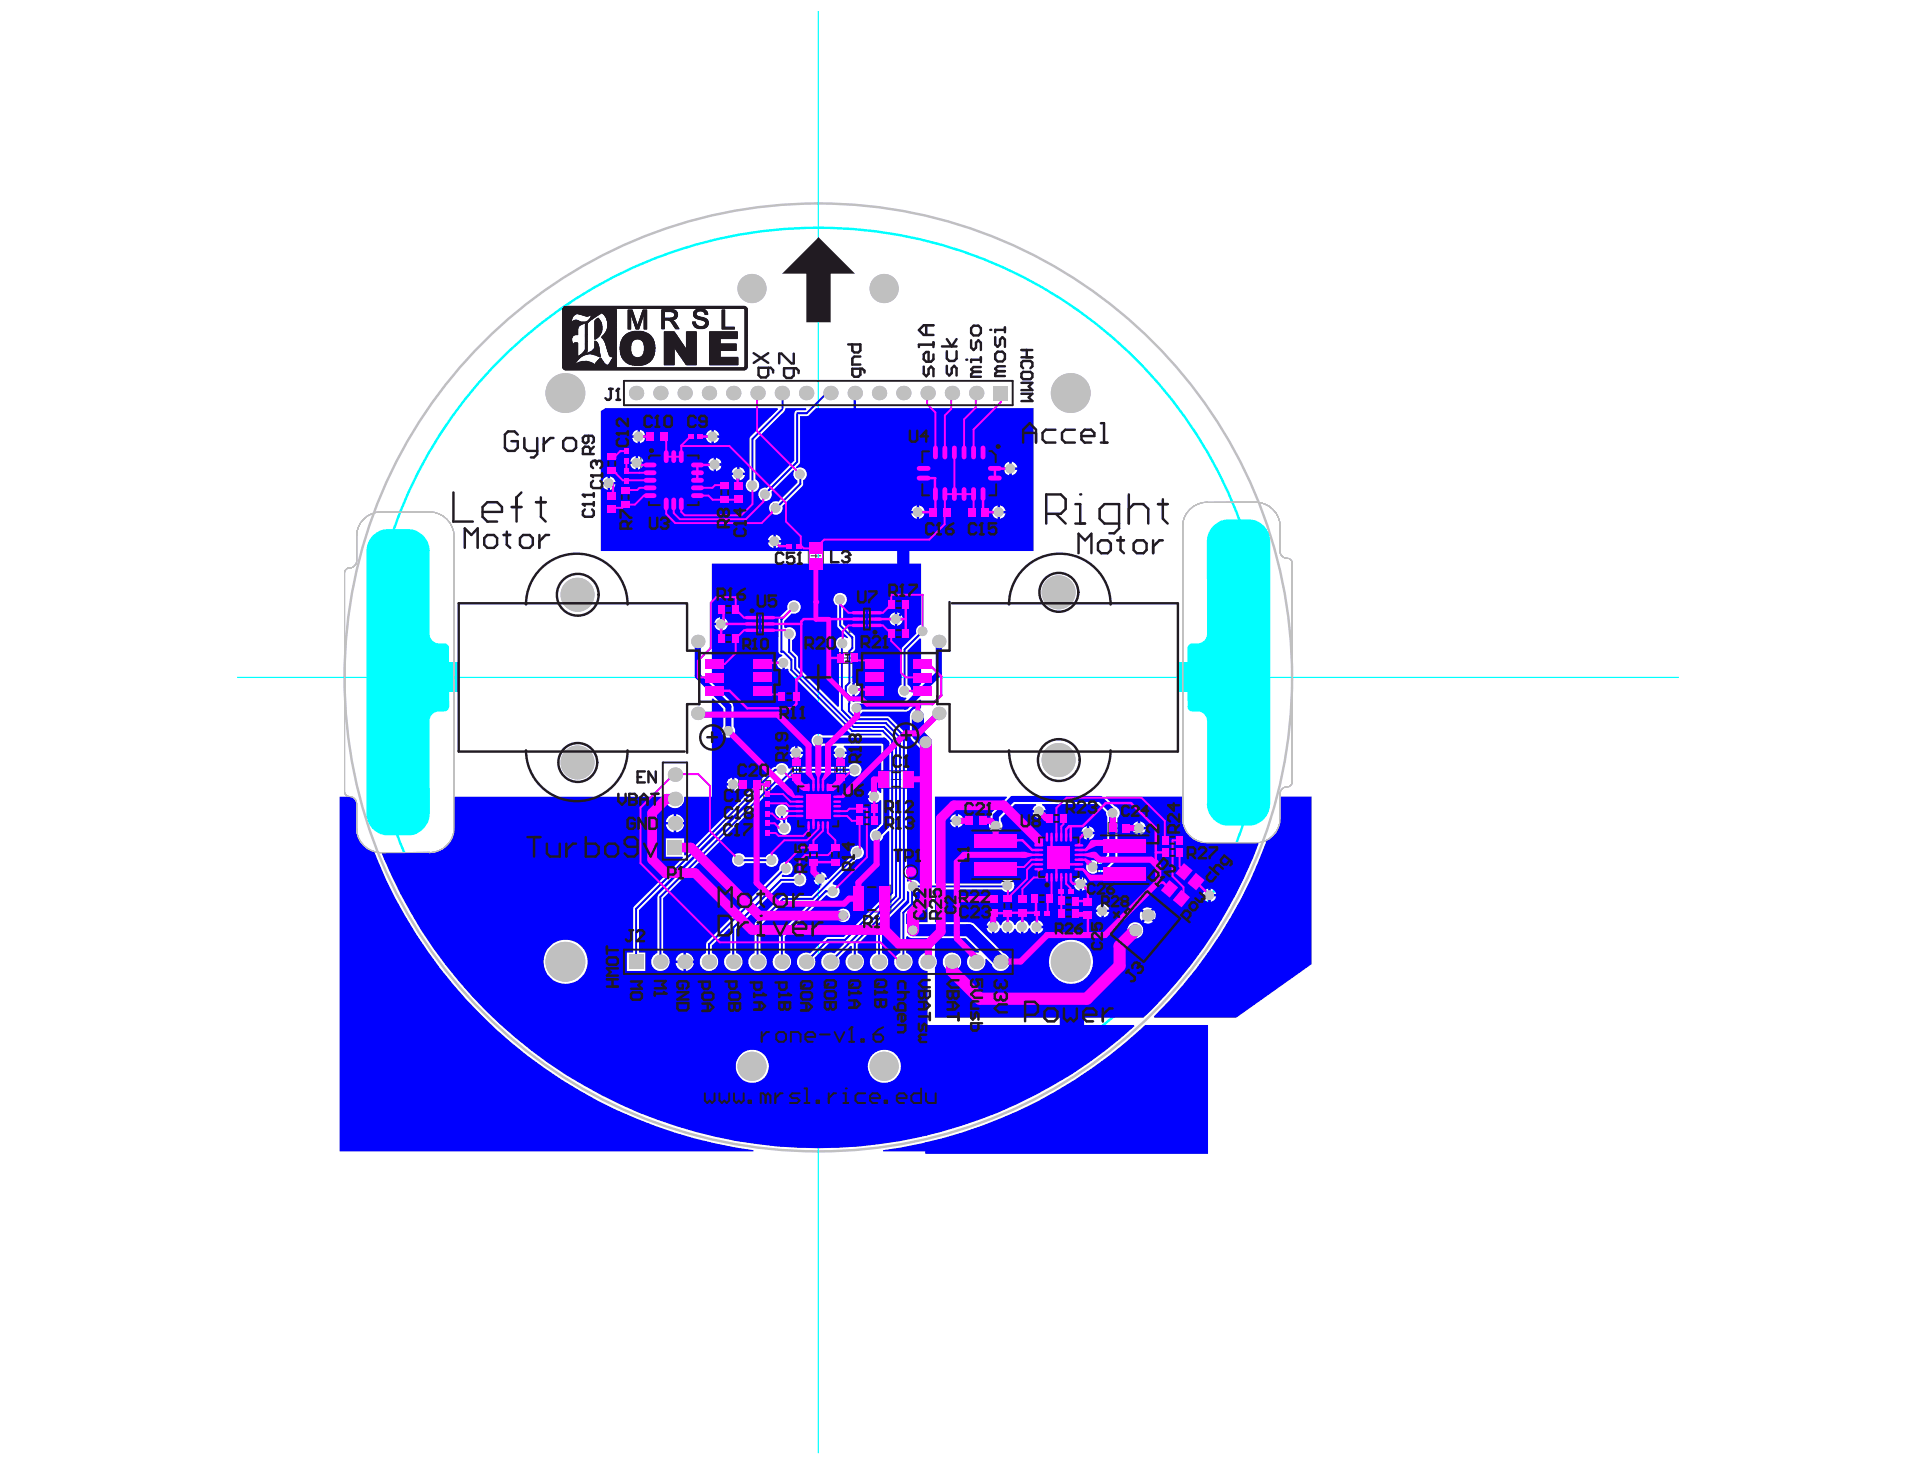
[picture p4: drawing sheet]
<svg xmlns="http://www.w3.org/2000/svg" width="271mm" height="207mm" viewBox="0 0 271 207" stroke-linecap="round" stroke-linejoin="round" font-family="sans-serif">
<path d="M51.3 73.2a3.3 3.3 0 0 1 2.5-1h6.8a3.4 3.4 0 0 1 3.4 3.5v41.1a3.4 3.4 0 0 1-3.4 3.4l-6.8 .1a3.5 3.5 0 0 1-3.5-3.5v-3.4a1.14 1.14 0 0 0-1.3-1.1l-.3-.4-.1-.2v-30.9a.79 .79 0 0 1 1-.7 1.08 1.08 0 0 0 .7-1v-3.4a3.3 3.3 0 0 1 1-2.5zM167.9 71.9a3.3 3.3 0 0 1 2.4-1l6.9-.1a3.5 3.5 0 0 1 3.4 3.5v3.4a1.14 1.14 0 0 0 1.3 1.1l.4 .4v.2v30.9a.79 .79 0 0 1-.9 .7 1.08 1.08 0 0 0-.8 1v3.4a3.4 3.4 0 0 1-3.4 3.5h-6.9a3.4 3.4 0 0 1-3.4-3.5v-41.1a3.2 3.2 0 0 1 1-2.4z" fill="none" stroke="#c0c0c0" stroke-width=".14"/>
<circle cx="115.5" cy="95.6" r="66.9" fill="none" stroke="#c0c0c0" stroke-width=".34"/>
<g fill="none" stroke="#008000" stroke-width=".14">
<path d="M85.6 69.3h1.5v3.2h-1.5zM85.6 63.8h1.5v3.2h-1.5zM85.7 70.9h1.3M85.7 65.4h1.3M86.3 64.7v1.3M86.3 70.2v1.3M87.5 68.5h1.5v3.3h-1.5zM87.6 70.2h1.3M87.9 63.2h1v2.4h-1zM87.9 65.9h1v2.4h-1zM88 67.1h.8M88 64.4h.8"/>
<path d="M88.2 69.5v1.3M88.4 63.9v.9M88.4 66.7v.8M90.4 63.1h9.3v9.3h-9.3zM91.1 60.8h3.2v1.5h-3.2zM92 61.6h1.3M92.7 60.9v1.3M94.4 67.8h1.4M95.1 67.1v1.3M97 61.1h2.4v1h-2.4zM97.7 61.6h.9M98.2 61.2v.8"/>
<path d="M101.5 67.9h1.5v3.2h-1.5zM101.6 69.5h1.3M102.3 68.8v1.3M103.4 67.9h1.5v3.2h-1.5zM103.5 69.5h1.3M104.2 68.8v1.4M110.8 76.6h2.4v.9h-2.4zM111.6 77h.9M112 76.6v.9M114.1 76.4h2.1v4h-2.1zM114.4 78.4h1.4M115.1 77.7v1.4"/>
<path d="M129 62.5h12.7v8.5h-12.7zM131 71.5h3.2v1.5h-3.2zM132 72.2h1.3M132.6 71.6v1.3M134.7 66.8h1.3M135.4 66.1v1.3M136.5 71.5h3.2v1.5h-3.2zM137.4 72.2h1.4M138.1 71.6v1.3M101.2 85.2h3.2v1.5h-3.2zM101.2 89.3h3.2v1.5h-3.2zM102.1 86h1.3"/>
<path d="M102.1 90.1h1.3M102.8 85.3v1.3M102.8 89.4v1.3M104.7 86.2h5v3.6h-5zM106.6 88h1.3M107.2 87.3v1.4M109.7 97.5h3.3v1.6h-3.3zM110.7 98.3h1.3M111.4 97.6v1.4M118 92.1h3.2v1.5h-3.2zM118.9 92.8h1.3M119.6 92.2v1.3"/>
<path d="M119.8 85.5h5v3.6h-5zM121.6 87.3h1.4M122.3 86.6v1.4M125.2 84.5h3.2v1.5h-3.2zM125.2 88.6h3.2v1.5h-3.2zM126.1 89.4h1.3M126.1 85.3h1.3M126.8 84.6v1.3M126.8 88.7v1.3M104.3 109.9h3.2v1.5h-3.2zM105.2 110.6h1.3M105.9 110v1.3"/>
<path d="M107.8 115.6h1v2.4h-1zM107.8 112.9h.9v2.4h-.9zM107.8 110.1h1v2.4h-1zM107.9 116.8h.8M107.9 114.1h.7M107.9 111.3h.8M108.3 110.9v.8M108.3 113.7v.8M108.3 116.4v.8M111.6 107h1.5v3.2h-1.5zM111.7 108.6h1.3M111.9 110.2h7.1v7.1h-7.1z"/>
<path d="M112.4 107.9v1.3M114 119h1.5v3.2h-1.5zM114.8 119.9v1.3M114.8 113.7h1.3M115.5 113.1v1.3M117.1 119h1.5v3.2h-1.5zM117.8 107h1.5v3.2h-1.5zM117.9 119.9v1.3M117.9 108.6h1.3M118.6 107.9v1.3M120.7 113.3h3.2v1.5h-3.2zM120.7 115h3.2v1.5h-3.2z"/>
<path d="M121.7 115.8h1.3M121.7 114.1h1.3M122.3 113.4v1.3M122.3 115.1v1.3M123.7 108.7h5.5v2.5h-5.5zM125.8 110h1.3M126.4 109.3v1.3M136.1 115h3.3v1.5h-3.3zM136.7 116.8h7.6v7.6h-7.6zM137.1 115.8h1.3M137.8 115.1v1.3M140.5 119.9v1.4"/>
<path d="M145.9 117.4h7v7h-7zM147.5 114.7h3.2v1.5h-3.2zM148.4 115.4h1.3M149.1 114.8v1.3M154.9 117.5h7.5v7.5h-7.5zM156.4 116.1h3.2v1.5h-3.2zM157.3 116.8h1.3M158 116.2v1.3M163.8 117.8h3.2v1.5h-3.2zM163.8 119.5h3.2v1.5h-3.2zM164.8 118.5h1.3M165.4 117.9v1.3"/>
<path d="M165.4 119.6v1.3M114.1 120.6h1.3M117.2 120.6h1.3M120.3 124.9h5.4v3.7h-5.4zM122.3 126.8h1.4M123 126.1v1.3M139.4 126.2h1.5v3.2h-1.5zM139.5 127.8h1.3M139.8 120.6h1.4M140.2 127.1v1.3M141.5 126.2h1.4v3.2h-1.4zM141.6 127.8h1.3"/>
<path d="M142.2 127.1v1.3M143.5 126.2h1.5v3.2h-1.5zM143.6 127.8h1.3M144.3 127.1v1.3M145.4 126h3.2v1.5h-3.2zM145.8 128.3h2.4v1h-2.4zM146.4 126.8h1.3M146.6 128.8h.8M147 126.1v1.3M147 128.4v.8M148.7 120.9h1.4M149.2 126.3h3.2v1.6h-3.2z"/>
<path d="M149.2 128.1h3.2v1.5h-3.2zM149.2 125.3h2.4v.9h-2.4zM149.4 120.2v1.4M150 125.7h.9M150.1 128.8h1.3M150.1 127.1h1.3M150.4 125.3v.8M150.8 126.5v1.3M150.8 128.2v1.3M152.8 126.5h1.5v3.2h-1.5zM152.9 128.1h1.3M153.5 127.5v1.3"/>
<path d="M158 121.3h1.4M158.7 120.6v1.4M164.8 120.2h1.3M165 123.9l3.1 2.7-1.4 1.6-3.1-2.6zM165.4 125.6l1 .9M166.3 125.6l-.9 1M167.1 121.5l3.1 2.7-1.4 1.6-3.1-2.6zM167.4 123.2l1 .9M168.4 123.2l-.9 1"/>
</g>
<g fill="none" stroke="#f0f" stroke-width=".14">
<path d="M85.7 69.7h1.3v2.3h-1.3zM85.7 64.3h1.3v2.2h-1.3zM87.6 69h1.3v2.3h-1.3zM88 63.6h.8v1.5h-.8zM88 66.3h.8v1.6h-.8zM91.5 60.9h2.3v1.3h-2.3zM91.9 64.4h6.5v6.7h-6.7v-6.5zM97.4 61.2h1.5v.8h-1.5zM101.6 68.3h1.3v2.3h-1.3zM103.5 68.3h1.3v2.4h-1.3zM111.3 76.6h1.5v.9h-1.5zM114.2 76.9h1.9v3h-1.9z"/>
<path d="M130.8 63.8h9.6v5.9h-10.1v-5.4zM131.4 71.6h2.4v1.3h-2.4zM136.9 71.6h2.4v1.3h-2.4zM101.7 85.3h2.2v1.3h-2.2zM101.7 89.4h2.2v1.3h-2.2zM106.3 86.6h1.9v2.9h-1.9zM110.2 97.6h2.3v1.4h-2.3zM118.5 92.2h2.2v1.3h-2.2zM121.4 85.9h1.9v2.9h-1.9zM125.7 84.6h2.2v1.3h-2.2zM125.7 88.7h2.2v1.3h-2.2zM104.7 110h2.3v1.3h-2.3z"/>
<path d="M107.9 116.1h.8v1.5h-.8zM107.9 113.4h.7v1.4h-.7zM107.9 110.6h.8v1.5h-.8zM111.7 107.5h1.3v2.2h-1.3zM112.7 111h5.5v5.5h-5.5zM114.1 119.5h1.3v2.2h-1.3zM117.2 119.5h1.3v2.2h-1.3zM117.9 107.5h1.3v2.2h-1.3zM121.2 113.4h2.3v1.3h-2.3zM121.2 115.1h2.3v1.3h-2.3zM124.1 108.8h4.6v2.4h-4.6zM136.6 115.1h2.3v1.3h-2.3z"/>
<path d="M137.1 117.2h6.8M146.6 118.2h5.6v5.5h-5.6zM147.9 114.8h2.3v1.3h-2.3zM155.3 117.8h6.8M156.8 116.2h2.4v1.3h-2.4zM164.3 117.9h2.3v1.3h-2.3zM164.3 119.6h2.3v1.3h-2.3zM120.8 125h4.5v3.5h-4.5zM139.5 126.6h1.3v2.4h-1.3zM141.6 126.7h1.3v2.2h-1.3zM143.6 126.6h1.3v2.4h-1.3zM145.9 126.1h2.2v1.3h-2.2z"/>
<path d="M146.3 128.4h1.5v.8h-1.5zM149.7 126.5h2.2v1.3h-2.2zM149.7 128.2h2.2v1.3h-2.2zM149.7 125.3h1.5v.8h-1.5zM152.9 127h1.3v2.3h-1.3zM165.4 124.4l2.2 1.9-1.2 1.5-2.3-2zM167.4 122l2.3 1.9-1.3 1.5-2.2-2z"/>
<circle cx="107.6" cy="87.8" r=".69"/>
<circle cx="122" cy="87.5" r=".69"/>
<circle cx="113.9" cy="115.3" r=".69"/>
<circle cx="147.9" cy="122.4" r=".69"/>
</g>
<path d="M109.2 111.4v.8l-.5-.6" fill="none" stroke="#008000" stroke-width=".34"/>
<g fill="#0ff">
<path d="M63.4 93.5h1.3v4.1h-1.3z"/>
<path d="M166.2 93.5h1.4v4.1h-1.4z"/>
<path d="M52.6 75.5a2.95 2.95 0 0 1 2.2-.9h2.7a3 3 0 0 1 3.1 3.1v11.7a1.35 1.35 0 0 0 1.4 1.4h.7a.65 .65 0 0 1 .7 .6v8.3a.7 .7 0 0 1-.7 .7 1.73 1.73 0 0 0-1.9 .6l-.2 .7 .1 13.1a3.1 3.1 0 0 1-3.2 3h-2.7a3 3 0 0 1-3.1-3v-37.1a3.2 3.2 0 0 1 .9-2.2z"/>
<path d="M171.2 74.2a2.82 2.82 0 0 1 2.2-.9h2.8a3 3 0 0 1 3 3.1v37a3 3 0 0 1-3 3.1h-2.8a3 3 0 0 1-3.1-3.1v-11.7a1.35 1.35 0 0 0-1.3-1.3h-.7a.65 .65 0 0 1-.7-.7v-8.3a.7 .7 0 0 1 .7-.6 1.74 1.74 0 0 0 1.9-.7l.1-.7v-13a3 3 0 0 1 .9-2.2z"/>
</g>
<path d="M51.3 73.2a3.3 3.3 0 0 1 2.5-1h6.8a3.4 3.4 0 0 1 3.4 3.5v41.1a3.4 3.4 0 0 1-3.4 3.4l-6.8 .1a3.5 3.5 0 0 1-3.5-3.5v-3.4a1.14 1.14 0 0 0-1.3-1.1l-.3-.4-.1-.2v-30.9a.79 .79 0 0 1 1-.7 1.08 1.08 0 0 0 .7-1v-3.4a3.3 3.3 0 0 1 1-2.5zM167.9 71.9a3.3 3.3 0 0 1 2.4-1l6.9-.1a3.5 3.5 0 0 1 3.4 3.5v3.4a1.14 1.14 0 0 0 1.3 1.1l.4 .4v.2v30.9a.79 .79 0 0 1-.9 .7 1.08 1.08 0 0 0-.8 1v3.4a3.4 3.4 0 0 1-3.4 3.5h-6.9a3.4 3.4 0 0 1-3.4-3.5v-41.1a3.2 3.2 0 0 1 1-2.4z" fill="none" stroke="#c0c0c0" stroke-width=".14"/>
<path d="M137.1 117.2v6.8M143.9 117.2v6.8M155.3 117.8v6.9M162.1 117.8v6.9" fill="none" stroke="#0ff" stroke-width=".14"/>
<path d="M115.5 1.6v203.3M33.5 95.6h203.3" fill="none" stroke="#0ff" stroke-width=".17"/>
<g fill="none" stroke="#0ff" stroke-width=".34">
<circle cx="115.5" cy="95.6" r="63.4"/>
<circle cx="151.1" cy="135.7" r="5.5"/>
</g>
<g fill="#00f">
<path d="M124.6 162.2l2.6-.3 3.6-.8 .1 .1v1.2h-6.3z"/>
<path d="M129.1 126l.4-.3 .2-.2h1.2v4.6h-2.1l-.5 .1-.2 .2-.2-.1v-1.4l1.2-1.2z"/>
<path d="M129.8 90l.2 .1v6.4l-1.3 1.2-.1-.1v-.2a.83 .83 0 0 0-.5-.8v-4.8z"/>
<path d="M128 112.4h2.9v12.2h-1.2a.96 .96 0 0 0-1.6-.2l-.1-.1z"/>
<path d="M130.6 144.6h29.4l.1 .2a66.5 66.5 0 0 1-29.4 15.4l-.1-.1z"/>
<path d="M121.1 100.8l.6-.4h6.1l.5-.2 1.5-1.5h.2v1.1l-.2 .1a1.11 1.11 0 0 0-1.4 1.1v2.9l.3 .5 1.3 1.2v7.5h-2v-9.5l-2.6-2.5-4.2-.1z"/>
<path d="M180.6 112.4h4.5v23.6l-10.7 7.6h-11.5l-.1-.2a66.9 66.9 0 0 0 16-24.9 3.3 3.3 0 0 0 1.8-3.1z"/>
<path d="M130.6 161.1a66.4 66.4 0 0 0 31-16.5h8.9v18.2h-39.9z"/>
<path d="M47.9 112.4h1.7a1.08 1.08 0 0 1 .7 1v3.4a3.3 3.3 0 0 0 2.5 3.3 67.3 67.3 0 0 0 53.5 42.1v.2h-58.4z"/>
<path d="M84.8 58l.6-.4h24.3l.1 .1-4 4.1v5.8a.96 .96 0 0 0-.4 1.5 .96 .96 0 0 0 1.5 0 .96 .96 0 0 0-.3-1.5v-5.5l4.1-4.1 .1-.4h2.9l.1 .1-.1 .2h-1.2a.43 .43 0 0 0-.4 .5v6.6l-3.9 3.8a.97 .97 0 0 0-1.2 .9 .97 .97 0 0 0 1.1 1 .97 .97 0 0 0 .8-1.3l3-3.1 .2 .1a.97 .97 0 0 0 .4 1.4v.3l-2.7 2.7a.96 .96 0 0 0-1.3 .7 .96 .96 0 0 0 1 1.1 .96 .96 0 0 0 .9-1.2l2.8-2.8 .1-.8a.96 .96 0 0 0 .4-1.4 .96 .96 0 0 0-1.3-.3l-.1-.2 .5-.4 .1-.4v-6.4h.9l.3-.1 1-1h30.7v20.1h-61v-9.5h.2v-.1h-.2zM100.7 60.6v.8h.8v-.1a.94 .94 0 0 0-.8-.7zM99.9 60.9l-.3 .5h.8v-.8zM90.3 60.6v.8h.8v-.1a.94 .94 0 0 0-.8-.7zM89.4 60.9l-.2 .5h.8v-.8zM100.7 61.8v.7h.1a.94 .94 0 0 0 .7-.7zM99.6 61.8a.94 .94 0 0 0 .8 .7v-.7zM90.3 61.8v.7h.1a.94 .94 0 0 0 .7-.7zM89.2 61.8a.94 .94 0 0 0 .8 .7v-.7zM90 64.3v.8h.8v-.1a.94 .94 0 0 0-.8-.7zM89.2 64.6l-.3 .5h.8v-.8zM101 64.6v.8h.8v-.1a.94 .94 0 0 0-.8-.7zM100.2 64.8l-.3 .6h.8v-.8zM142.8 65.1v.8h.8l-.3-.5zM141.9 65.4l-.2 .5h.7v-.8zM90 65.5v.7h.1a.94 .94 0 0 0 .7-.7zM88.9 65.5a.94 .94 0 0 0 .8 .7v-.7zM101 65.7v.8l.1-.1a.94 .94 0 0 0 .7-.7zM99.9 65.7v.1a.94 .94 0 0 0 .8 .7v-.8zM104.4 65.9v.8h.8l-.1-.1a.94 .94 0 0 0-.7-.7zM103.5 66.1l-.3 .6h.8v-.8zM142.8 66.3v.7h.1a.97 .97 0 0 0 .7-.7zM141.7 66.3a.85 .85 0 0 0 .7 .7v-.7zM104.4 67v.8a.94 .94 0 0 0 .8-.8zM103.2 67l.1 .1a.94 .94 0 0 0 .7 .7v-.8zM86.1 67.2v.8h.8l-.1-.1a.94 .94 0 0 0-.7-.7zM85.2 67.5l-.2 .5h.7v-.8zM86.1 68.3v.8h.1a.94 .94 0 0 0 .7-.8zM85 68.3v.1a.94 .94 0 0 0 .7 .7v-.8zM141.1 71.3v.8h.8v-.1a.94 .94 0 0 0-.8-.7zM140.3 71.6l-.3 .5h.8v-.8zM129.7 71.3v.8h.8v-.1a.94 .94 0 0 0-.8-.7zM128.8 71.6l-.2 .5h.8v-.8zM141.1 72.4v.8h.1a.94 .94 0 0 0 .7-.8zM140 72.4v.1a.94 .94 0 0 0 .8 .7v-.8zM129.7 72.4v.8h.1a.94 .94 0 0 0 .7-.8zM128.6 72.4v.1a.94 .94 0 0 0 .8 .7v-.8zM109.5 75.4v.8h.8l-.1-.1a.94 .94 0 0 0-.7-.7zM108.6 75.7l-.3 .5h.8v-.8zM109.5 76.5v.8a.94 .94 0 0 0 .8-.8zM108.3 76.5l.1 .1a.94 .94 0 0 0 .7 .7v-.8z"/>
<path d="M54 120.3l6.6-.1a3.3 3.3 0 0 0 3.4-3.4v-4.3l.2-.1h29.7l.1 .1a1.28 1.28 0 0 0 1.2 1.5 1.28 1.28 0 0 0 1.3-1.5l.1-.1h8.1l.1 .2-8.1 8.1-.2-.1v-2.3h-2.6v2.6h2.4l.1 .1-7 7-.1 6.4h-.8v2.6h2.6v-2.6h-.9v-6l15.9-16h.4l.1 .2-13.7 13.6-.1 .3v7.9a1.3 1.3 0 0 0-.7 2 1.3 1.3 0 0 0 2.1 0 1.3 1.3 0 0 0-.6-2v-7.7l14.3-14.3h6.1v.4h.6v.1h.2v.7l-.2 .1v.1l.2 .1v.5h.5l.1 .2h.1l.1-.2h.5v-.5l.2-.1v-.1l-.2-.1v-.7h.2v-.1h.7l-.2-.4h5.6v-.2h1v.2h.1v.9l.5-.3 .2-.2 .2 .1v3.3l-.8 .7a.97 .97 0 0 0-.9 1 .97 .97 0 0 0 1 .9 .97 .97 0 0 0 1-.9l.6-.7 .2 .1v8.4l-6.4 6.5h-2.4l-2.4 2.3a1.3 1.3 0 0 0-1.8 1 1.3 1.3 0 0 0 1.4 1.5 1.3 1.3 0 0 0 1-1.9l2.1-2.1h2l.1 .2-1.4 1.3a1.3 1.3 0 0 0-1.8 1 1.3 1.3 0 0 0 1.5 1.5 1.3 1.3 0 0 0 1-1.9l1.6-1.7 .2 .1v.9a1.3 1.3 0 0 0-.6 2 1.3 1.3 0 0 0 2.1 0 1.3 1.3 0 0 0-.7-2v-1.2l2.5-2.4h.1v3.6a1.3 1.3 0 0 0-.6 2 1.3 1.3 0 0 0 2.1 0 1.3 1.3 0 0 0-.6-2v-3.9l3.3-3.4 .2-.2v-1.1l.1-.1 .2 .1v1.5l-1.1 1.1-.1 .3v5.7a1.3 1.3 0 0 0-.7 2 1.3 1.3 0 0 0 2.1 0 1.3 1.3 0 0 0-.6-2v-2.3l.2-.1 .2 .2 .5 .1h2.1v2.1a1.3 1.3 0 0 0-1.3 1.3 1.3 1.3 0 0 0 1.3 1.3v23.2a66.4 66.4 0 0 1-77-39.8zM122.4 112.5v.1a.94 .94 0 0 0 .8 .7v-.8zM116.4 113.1v.5a.7 .7 0 0 0 .6-.5zM114 113.1a.61 .61 0 0 0 .5 .5v-.5zM116.4 113.9v.5h.6a.7 .7 0 0 0-.6-.5zM114.1 114l-.1 .4h.5v-.5zM116.4 114.7v.5a.7 .7 0 0 0 .6-.5zM115.6 114.7a.61 .61 0 0 0 .5 .5v-.5zM114.8 114.7v.5a.61 .61 0 0 0 .5-.5zM114 114.7a.61 .61 0 0 0 .5 .5v-.5zM95.4 114.9v1.1h1.1a1.18 1.18 0 0 0-1.1-1.1zM94.3 115.2l-.2 .3-.1 .5h1.1v-1.1l-.5 .1zM95.4 116.3v1.1a1.18 1.18 0 0 0 1.1-1.1zM94 116.3a1.18 1.18 0 0 0 1.1 1.1v-1.1zM109.6 113.7a.96 .96 0 0 0 .3 1.6l.1 .3 .2 .3-.1 .1a.96 .96 0 0 0-.1 1.5 .96 .96 0 0 0 1.4-.1 .96 .96 0 0 0-.3-1.4l-.1-.4-.2-.3a.99 .99 0 0 0 .3-1.4 .99 .99 0 0 0-1.5-.2zM110.2 126.5l-3.7 3.8v4.1a1.3 1.3 0 0 0-.7 2 1.3 1.3 0 0 0 2.2 0 1.3 1.3 0 0 0-.7-2v-3.8l3.4-3.4h3.5l.1 .2-4.3 4.2-.1 .3v2.5a1.3 1.3 0 0 0-.6 2 1.3 1.3 0 0 0 2.1 0 1.3 1.3 0 0 0-.7-2v-2.3l5.9-5.8h.1a.96 .96 0 0 0 1.7-.1 .96 .96 0 0 0-.9-1.4v-.2l3.4-3.4a.96 .96 0 0 0 1-1.1 .96 .96 0 0 0-1.3-.8 .96 .96 0 0 0-.5 1.5l-3.2 3.2-.2-.1v.2h-.8v.8h-.2l.1 .2-1.3 1.3h-4zM103.6 120.6a.97 .97 0 0 0 .1 1.5 .97 .97 0 0 0 1.4-.3h2.9a.96 .96 0 0 0 1.5 .3 .96 .96 0 0 0 0-1.5 .96 .96 0 0 0-1.5 .3h-2.8a.99 .99 0 0 0-1.6-.3zM115.9 123v.8h.8v-.1a.94 .94 0 0 0-.8-.7zM115.1 123.3l-.3 .5h.8v-.8zM114.8 124.1v.1a.94 .94 0 0 0 .8 .7v-.8zM110.2 121.8l-.2 .5v.4l-10.3 10.2-.1 .3v1.2a1.3 1.3 0 0 0-.6 2 1.3 1.3 0 0 0 2.1 0 1.3 1.3 0 0 0-.6-2v-1l2.4-2.5 .2 .1v3.4a1.3 1.3 0 0 0-.7 2 1.3 1.3 0 0 0 2.1 0 1.3 1.3 0 0 0-.6-2v-3.4l6.5-6.5h1.6a.96 .96 0 0 0 1.5 .3 .96 .96 0 0 0-.1-1.5 .96 .96 0 0 0-1.5 .4h-1.5l-.1-.2 .2-.1a.97 .97 0 0 0 1.4-1 .97 .97 0 0 0-1.7-.6zM118 129.1a1 1 0 0 0 2 0 1 1 0 0 0-2 0zM96.8 134.4v1.1h1.1a1.18 1.18 0 0 0-1.1-1.1zM95.7 134.7l-.2 .3-.2 .5h1.1v-1.1l-.4 .1zM96.8 135.8v1.1a1.18 1.18 0 0 0 1.1-1.1zM95.3 135.8a1.18 1.18 0 0 0 1.1 1.1v-1.1zM76.7 135.7a3.1 3.1 0 0 0 6.3 0 3.1 3.1 0 0 0-6.3 0zM122.5 150.4a2.33 2.33 0 0 0 4.6 0 2.33 2.33 0 0 0-4.6 0zM103.8 150.4a2.35 2.35 0 0 0 4.7 0 2.35 2.35 0 0 0-4.7 0z"/>
<path d="M100.5 79.5h29.5v8.6a.94 .94 0 0 0-.7 1.3l-2 2-.1 5.2a.97 .97 0 0 0-.5 1.2 .97 .97 0 0 0 1.1 .6l.1 .1-.4 .5h-7.2v-.7l.1-.1h-.1v-1.9h.1l-.1-.1v-4.2l.3-.2 .1-.4v-1.5l-.1-.3-1.6-1.6v-2.6a.96 .96 0 0 0 .3-1.4 .96 .96 0 0 0-1.5 0 .96 .96 0 0 0 .3 1.4l.1 3 1.5 1.5-.1 .1a.97 .97 0 0 0-1.5 .2 .97 .97 0 0 0 .3 1.4v8l-.2 .1-5.6-5.6v-1.5l-.8-.8v-1.5a.95 .95 0 0 0 .4-1.3 .95 .95 0 0 0-1.4-.4l-.1-.1v-.9l1-1.1a.96 .96 0 0 0 1.3-.8 .96 .96 0 0 0-1.1-1 .96 .96 0 0 0-.7 1.2l-1.2 1.2-.2 .3v4.5l.2 .3 .4 .3-.1 .1a.94 .94 0 0 0-.7 .7h1v.2h.1v1l.3-.2 .3 .1 .1 .4 8.5 8.6 .3 .1h4.1l.1 .2v.1h-8.3a.97 .97 0 0 0-1.3 0 .97 .97 0 0 0 0 1.3 .97 .97 0 0 0 1.3 .1h1.9l.1 .2-.2 .1-.3 .5h1.9l-.3-.5-.2-.1 .1-.2h5.3v6.6l-.2 .1-.2-.2-.5-.3v1h-.1v.1h-1l.2 .4-.1 .2h-5.4l-.1-.2v.2h-1.4l-.1-.2h-.1l-.1 .2h-1.3l-.1-.2-.1 .2h-6.4v-.2l2.2-2.2 .9-.1 1.5-1.6h7.8a.96 .96 0 0 0 1.4 .3 .96 .96 0 0 0 0-1.5 .96 .96 0 0 0-1.4 .4h-7.9l-.5 .3-.1-.1a.95 .95 0 0 0-.9-.8 .95 .95 0 0 0-.9 .6l-.4 .1-4.8 4.8h-3.8v-14.5l.1-.1 1.5 1.5v2.5a.97 .97 0 0 0 0 1.3 .97 .97 0 0 0 1.4 0 .97 .97 0 0 0 0-1.3l-.1-3.1-2.9-3.1zM126.6 86.4v.8h.8v-.1a.94 .94 0 0 0-.8-.7zM125.8 86.6l-.3 .6h.8v-.8zM101.9 87.1v.7h.8a.94 .94 0 0 0-.8-.7zM101.1 87.3l-.3 .5h.8v-.7zM126.6 87.5v.8h.1a.94 .94 0 0 0 .7-.8zM125.5 87.5v.1a.94 .94 0 0 0 .8 .7v-.8zM101.9 88.2v.8l.1-.1a.94 .94 0 0 0 .7-.7zM100.8 88.2v.1a.94 .94 0 0 0 .8 .7v-.8zM109.6 93.7a.94 .94 0 0 0 .8 .8v-.8zM120.6 96.3v.8h.8v-.1a.94 .94 0 0 0-.8-.7zM120.6 97.4v.8h.1a.94 .94 0 0 0 .7-.8zM112.6 105.2v.8h.7v-.1a.94 .94 0 0 0-.7-.7zM111.7 105.5l-.3 .5h.8v-.8zM118.7 106.4v.7h.1a.94 .94 0 0 0 .7-.7zM117.6 106.4a.94 .94 0 0 0 .8 .7v-.7zM112.6 106.4v.7a.94 .94 0 0 0 .7-.7zM111.4 106.4h.1a.94 .94 0 0 0 .7 .7v-.7zM103.6 109.7v.8h.8v-.1a.94 .94 0 0 0-.8-.7zM102.8 110l-.3 .5h.8v-.8zM103.6 110.8v.8h.1a.94 .94 0 0 0 .7-.8zM102.5 110.8v.1a.94 .94 0 0 0 .8 .7v-.8zM122.7 111.7l-.3 .5h.8v-.8zM116.4 112.2v.6h.6l-.2-.4zM115.7 112.4l-.1 .4h.5v-.6zM114.8 112.2v.6h.5a.7 .7 0 0 0-.5-.6zM114.1 112.4l-.1 .4h.5v-.6z"/>
<path d="M131.9 112.4h10.1l.1 .1-2.1 2.1-.2 .5v.7a.97 .97 0 0 0 0 1.4 .97 .97 0 0 0 1.4 0 .97 .97 0 0 0 0-1.4v-.4l2-2h3v.2a.88 .88 0 0 0-.5 .7h1.9v-.1a.81 .81 0 0 0-.6-.6l.1-.2h7.8l1.2 1.2v.3l.1 .3v5.4l-.9 1h-.4a.97 .97 0 0 0-1.4 0 .97 .97 0 0 0 0 1.4 .97 .97 0 0 0 1.4 0h.7l.5-.2 1.5-1.6 .1-5.8a.97 .97 0 0 0-.4-1.7l-1.2-1.2v-.1h10.8v3a3.4 3.4 0 0 0 3.4 3.5h7.2l.1 .1a65.4 65.4 0 0 1-16.3 24.6h-29.4v-7.1a1.27 1.27 0 0 0 0-1.6v-2.6h4.3l2 2-.1 .1a1.31 1.31 0 0 0-1.6 1.2 1.31 1.31 0 0 0 1.4 1.4 1.31 1.31 0 0 0 1.1-1.7h.1a2.65 2.65 0 0 1 1.2 1.3 1.3 1.3 0 0 0 2-.2 1.3 1.3 0 0 0-.7-2l-4.3-4.2-.6-.1h-4.8v-4.6h9.5a.96 .96 0 0 0 1.5 0 .96 .96 0 0 0-.3-1.4 .96 .96 0 0 0-1.3 .5h-9.4zM146.8 114.6v.8h.1a.94 .94 0 0 0 .7-.8zM145.7 114.6v.1a.94 .94 0 0 0 .8 .7v-.8zM135.2 114.8v.8h.8l-.1-.1a.94 .94 0 0 0-.7-.7zM134.3 115.1l-.2 .5h.7v-.8zM160.9 115.9v.7h.8a.94 .94 0 0 0-.8-.7zM160 116.1l-.2 .5h.8v-.7zM135.2 116v.7h.1a.94 .94 0 0 0 .7-.7zM134.1 116a.94 .94 0 0 0 .7 .7v-.7zM153.7 116.5v.8h.8a.94 .94 0 0 0-.8-.8zM152.8 116.8l-.2 .5h.8v-.8zM160.9 117v.8l.1-.1a.94 .94 0 0 0 .7-.7zM159.8 117v.1a.94 .94 0 0 0 .8 .7v-.8zM153.7 117.7v.8l.1-.1a.94 .94 0 0 0 .7-.7zM152.6 117.7a.94 .94 0 0 0 .8 .8v-.8zM150.4 119.4v.5h.5a.61 .61 0 0 0-.5-.5zM149.7 119.6l-.2 .3h.6v-.5zM148.8 119.4v.5h.5a.6 .6 0 0 0-.5-.5zM148.1 119.6l-.2 .3h.5v-.5zM147.9 120.3a.7 .7 0 0 0 .5 .5v-.5zM150.4 120.3v.5a.7 .7 0 0 0 .5-.5zM148.8 120.3v.5h-.2v.2h.2v.5h.5v.3h.2v-.3h.6v-.5h.2v-.2h-.2v-.5h-.6v-.2l-.2-.1v.3zM150.4 121v.5h.5a.61 .61 0 0 0-.5-.5zM148.1 121.2l-.2 .3h.5v-.5zM150.4 121.9v.5a.6 .6 0 0 0 .5-.5zM149.5 121.9a.59 .59 0 0 0 .6 .5v-.5zM148.8 121.9v.5a.59 .59 0 0 0 .5-.5zM147.9 121.9a.6 .6 0 0 0 .5 .5v-.5zM152.7 123.7v.8h.8h-.1a.94 .94 0 0 0-.7-.8zM151.8 124l-.3 .5h.8v-.8zM152.7 124.9v.8v-.1a.94 .94 0 0 0 .8-.7zM151.5 124.9h.1a.94 .94 0 0 0 .7 .8v-.8zM170.8 125.3v.8h.8v-.1a.94 .94 0 0 0-.8-.7zM170 125.6l-.3 .5h.8v-.8zM170.8 126.5v.7h.1a.94 .94 0 0 0 .7-.7zM169.7 126.5a.94 .94 0 0 0 .8 .7v-.7zM155.8 127.5v.8h.7v-.1a.94 .94 0 0 0-.7-.7zM154.9 127.8l-.3 .5h.8v-.8zM161.3 128.2l-.1 .1 .7 .6 .6-.7-.1-.1a1.12 1.12 0 0 0-1.1 .1zM155.8 128.6v.8a.94 .94 0 0 0 .7-.8zM154.6 128.6l.1 .1a.94 .94 0 0 0 .7 .7v-.8zM162.8 128.4l-.6 .7 .7 .6 .1-.1a1.08 1.08 0 0 0-.2-1.2zM161 128.5a1.12 1.12 0 0 0 .1 1.4l.6-.7zM162 129.4l-.6 .7 .1 .1a1.02 1.02 0 0 0 1.2-.2zM142.4 129.8v1.9h.1a.91 .91 0 0 0 .6-.7h.2a.97 .97 0 0 0 .8 .7v-1.9h-.1a.91 .91 0 0 0-.7 .7h-.2a.97 .97 0 0 0-.7-.7zM140.3 129.8v1.9h.1a.96 .96 0 0 0 .7-.8l.2 .1a.94 .94 0 0 0 .7 .7v-1.9a.96 .96 0 0 0-.7 .7h-.2a.94 .94 0 0 0-.8-.7zM139.5 130.1l-.3 .5h.8v-.8zM146.5 129.8v.8h.8l-.1-.1a.94 .94 0 0 0-.7-.7zM139.2 130.9v.1a.94 .94 0 0 0 .8 .7v-.8zM146.5 130.9v.8a.94 .94 0 0 0 .8-.8zM144.4 129.8v1.9h.1a.86 .86 0 0 0 .7-.8l.2 .1a.94 .94 0 0 0 .7 .7v-1.9a.86 .86 0 0 0-.7 .8l-.2-.1a.94 .94 0 0 0-.8-.7zM159 131.2a1.15 1.15 0 0 0 2.3 0 1.15 1.15 0 0 0-2.3 0zM133 135.7a1.3 1.3 0 0 0 2.6 0 1.3 1.3 0 0 0-2.6 0zM148 135.7a3.2 3.2 0 0 0 6.3 0 3.2 3.2 0 0 0-6.3 0z"/>
</g>
<path d="M51.3 73.2a3.3 3.3 0 0 1 2.5-1h6.8a3.4 3.4 0 0 1 3.4 3.5v41.1a3.4 3.4 0 0 1-3.4 3.4l-6.8 .1a3.5 3.5 0 0 1-3.5-3.5v-3.4a1.14 1.14 0 0 0-1.3-1.1l-.3-.4-.1-.2v-30.9a.79 .79 0 0 1 1-.7 1.08 1.08 0 0 0 .7-1v-3.4a3.3 3.3 0 0 1 1-2.5zM167.9 71.9a3.3 3.3 0 0 1 2.4-1l6.9-.1a3.5 3.5 0 0 1 3.4 3.5v3.4a1.14 1.14 0 0 0 1.3 1.1l.4 .4v.2v30.9a.79 .79 0 0 1-.9 .7 1.08 1.08 0 0 0-.8 1v3.4a3.4 3.4 0 0 1-3.4 3.5h-6.9a3.4 3.4 0 0 1-3.4-3.5v-41.1a3.2 3.2 0 0 1 1-2.4z" fill="none" stroke="#c0c0c0" stroke-width=".14"/>
<g fill="none" stroke="#00f" stroke-width=".27">
<path d="M110.4 57.7l-4.2 4.2v6.6M110.4 54.7v2.9M112.5 58.4v6.7l-4.2 4.3h-.6l.3 .2v.1M117.3 54.9l-3.5 3.4h-1.3M112.9 66.9v1.4l-3.4 3.4-.3-.5 .3 .3v.2M110.3 91.9h.1M110.3 91.9h.2l1.2 1.2v1.4l8.5 8.6h4.4l1.3 1.4v21.4l-6.7 6.7h-2.4l-3 3.1M111.4 89.4v2.6l.8 .8v1.5l8.2 8.3h4.4l1.6 1.6v22.2l-9.2 9.3M112 85.6l-1.7 1.8v4.5M118.6 84.6v3.6l1.7 1.7v1.5l-.4 .5v4.4l-.6 .5v.9l.6 .5-.1 2.1 1.1 1.2h4.3l2.3 2.3v23.1l-3.5 3.5v5.3M118.9 90.8l-.1 .1v9.2l1.9 1.9h4.3l2 2v22.6l-6.4 6.4v2.7M130.2 89l-2.6 2.6v5.8"/>
<path d="M109.3 110.4l-16.1 16.1v9.2M110.3 114.4v1l.4 .4v1M110.3 108.6h-.9l-19.6 19.6v7.5M120.6 108.6h-8.7l-1.7 1.7h-.8M108.9 121.3l-4 .1M110.8 122.5l-10.8 10.7v2.6M112.8 124.1h-2.6l-6.7 6.8v4.8M114.9 127.3h.1M117.5 125.7h-1l-6.2 6.2v3.8M120.8 120.1v.6l-6.1 6.1h-4.2l-3.6 3.6v5.3M129 125.1l-.3 .3v2.1l-1.2 1.2v7M142.2 124.9v.1h-13.4"/>
</g>
<path d="M98.5 90.5v4.9l4.3 4.3v3.4M132.5 90.5v4.5l-4.7 4.7h-6.8l-.1 .2M115.5 104.5h9.2l.4 .3v11.7l-1.4 1.3M140.5 116.5v-1.4l2.4-2.4h12.3l1.8 1.7v6.5l-1.4 1.4h-1.4" fill="none" stroke="#00f" stroke-width=".86"/>
<path d="M127.5 75.7v5.1l-.2 .2M129.5 101v2.6l1.2 1.1M128.8 131.2h7.9l4.5 4.5" fill="none" stroke="#00f" stroke-width="1.7"/>
<path d="M120.6 55.4v2.6M127.3 81v5.4l-.9 .9" fill="none" stroke="#00f" stroke-width=".34"/>
<path d="M151.3 141.7v3.7" fill="none" stroke="#00f" stroke-width="3.4"/>
<g fill="#c0c0c0">
<circle cx="146.3" cy="130.8" r=".69"/>
<circle cx="124.8" cy="40.7" r="2.06"/>
<circle cx="106.1" cy="40.7" r="2.06"/>
<circle cx="106.1" cy="150.4" r="2.06"/>
<circle cx="124.8" cy="150.4" r="2.06"/>
<circle cx="170.6" cy="126.3" r=".69"/>
<circle cx="115.7" cy="123.9" r=".69"/>
<circle cx="118.5" cy="106.2" r=".69"/>
<circle cx="115.4" cy="104.5" r=".69"/>
<circle cx="104.2" cy="121.3" r=".69"/>
<circle cx="151.1" cy="55.4" r="2.81"/>
<circle cx="79.8" cy="55.4" r="2.81"/>
<circle cx="120.9" cy="99.9" r=".69"/>
<circle cx="120.4" cy="97.3" r=".69"/>
<circle cx="109.3" cy="76.4" r=".69"/>
<circle cx="129.5" cy="101" r=".86"/>
<circle cx="130.6" cy="104.7" r=".86"/>
<circle cx="79.8" cy="135.7" r="2.81"/>
<circle cx="151.1" cy="135.7" r="2.81"/>
<circle cx="152.5" cy="124.7" r=".69"/>
<circle cx="154.2" cy="122.3" r=".69"/>
<circle cx="140.5" cy="116.5" r=".69"/>
<circle cx="142.2" cy="130.7" r=".69"/>
<circle cx="144.2" cy="130.7" r=".69"/>
<circle cx="153.5" cy="117.5" r=".69"/>
<circle cx="160.7" cy="116.8" r=".69"/>
<circle cx="157" cy="114.7" r=".69"/>
<circle cx="146.6" cy="114.5" r=".69"/>
<circle cx="155.6" cy="128.5" r=".69"/>
<circle cx="110.3" cy="114.4" r=".69"/>
<circle cx="110.6" cy="116.8" r=".69"/>
<circle cx="102.8" cy="103.1" r=".69"/>
<circle cx="112.4" cy="106.2" r=".69"/>
<circle cx="117.5" cy="125.7" r=".69"/>
<circle cx="120.9" cy="120.2" r=".69"/>
<circle cx="127.6" cy="97.4" r=".69"/>
<circle cx="130.2" cy="89" r=".69"/>
<circle cx="126.4" cy="87.3" r=".69"/>
<circle cx="101.7" cy="88" r=".69"/>
<circle cx="103.4" cy="110.6" r=".69"/>
<circle cx="123.3" cy="112.4" r=".69"/>
<circle cx="110.3" cy="108.6" r=".69"/>
<circle cx="120.6" cy="108.6" r=".69"/>
<circle cx="123.7" cy="117.8" r=".69"/>
<circle cx="111.3" cy="89.4" r=".69"/>
<circle cx="128.8" cy="125" r=".69"/>
<circle cx="112" cy="85.6" r=".69"/>
<circle cx="118.9" cy="90.8" r=".69"/>
<circle cx="118.5" cy="84.6" r=".69"/>
<circle cx="135" cy="115.8" r=".69"/>
<circle cx="128.8" cy="131.2" r=".69"/>
<circle cx="142.6" cy="66.1" r=".69"/>
<circle cx="89.8" cy="65.3" r=".69"/>
<circle cx="90.1" cy="61.6" r=".69"/>
<circle cx="100.8" cy="65.5" r=".69"/>
<circle cx="106.1" cy="68.5" r=".69"/>
<circle cx="112.9" cy="66.9" r=".69"/>
<circle cx="81.5" cy="83.9" r="2.4"/>
<circle cx="81.5" cy="107.6" r="2.4"/>
<circle cx="149.4" cy="107.2" r="2.4"/>
<circle cx="149.4" cy="83.6" r="2.4"/>
<circle cx="114.6" cy="114.6" r=".45"/>
<circle cx="114.6" cy="112.9" r=".45"/>
<circle cx="116.2" cy="114.6" r=".45"/>
<circle cx="116.2" cy="112.9" r=".45"/>
<circle cx="148.6" cy="121.7" r=".45"/>
<circle cx="148.6" cy="120.1" r=".45"/>
<circle cx="150.2" cy="121.7" r=".45"/>
<circle cx="150.2" cy="120.1" r=".45"/>
<circle cx="108.9" cy="121.3" r=".69"/>
<circle cx="142.1" cy="124.9" r=".69"/>
<circle cx="140.1" cy="130.7" r=".69"/>
<circle cx="107.9" cy="69.7" r=".69"/>
<circle cx="109.4" cy="71.7" r=".69"/>
<circle cx="104.2" cy="66.8" r=".69"/>
<circle cx="100.5" cy="61.6" r=".69"/>
<circle cx="140.9" cy="72.2" r=".69"/>
<circle cx="129.5" cy="72.2" r=".69"/>
<circle cx="85.9" cy="68.2" r=".69"/>
<circle cx="110.5" cy="93.5" r=".69"/>
<circle cx="110.9" cy="122.5" r=".69"/>
<circle cx="112.8" cy="124.1" r=".69"/>
<circle cx="119" cy="129.1" r=".69"/>
<circle cx="95.2" cy="116.1" r="1.01"/>
<circle cx="96.6" cy="135.7" r="1.01"/>
<circle cx="93.2" cy="135.7" r="1.01"/>
<circle cx="95.2" cy="112.7" r="1.01"/>
<circle cx="95.2" cy="109.3" r="1.01"/>
<circle cx="98.5" cy="90.5" r=".94"/>
<circle cx="106.9" cy="135.7" r="1.01"/>
<circle cx="103.5" cy="135.7" r="1.01"/>
<circle cx="120.6" cy="135.7" r="1.01"/>
<circle cx="117.2" cy="135.7" r="1.01"/>
<circle cx="113.8" cy="135.7" r="1.01"/>
<circle cx="130.9" cy="135.7" r="1.01"/>
<circle cx="127.5" cy="135.7" r="1.01"/>
<circle cx="124" cy="135.7" r="1.01"/>
<circle cx="141.2" cy="135.7" r="1.01"/>
<circle cx="137.8" cy="135.7" r="1.01"/>
<circle cx="162" cy="129.1" r=".86"/>
<circle cx="98.5" cy="100.6" r=".94"/>
<circle cx="93.2" cy="55.4" r="1.01"/>
<circle cx="96.6" cy="55.4" r="1.01"/>
<circle cx="103.5" cy="55.4" r="1.01"/>
<circle cx="106.9" cy="55.4" r="1.01"/>
<circle cx="113.8" cy="55.4" r="1.01"/>
<circle cx="117.2" cy="55.4" r="1.01"/>
<circle cx="120.6" cy="55.4" r="1.01"/>
<circle cx="124" cy="55.4" r="1.01"/>
<circle cx="127.5" cy="55.4" r="1.01"/>
<circle cx="130.9" cy="55.4" r="1.01"/>
<circle cx="137.8" cy="55.4" r="1.01"/>
<circle cx="160.2" cy="131.3" r=".86"/>
<circle cx="110.3" cy="135.7" r="1.01"/>
<circle cx="100" cy="135.7" r="1.01"/>
<circle cx="134.3" cy="135.7" r="1.01"/>
<circle cx="132.5" cy="90.5" r=".94"/>
<circle cx="89.8" cy="55.4" r="1.01"/>
<circle cx="100" cy="55.4" r="1.01"/>
<circle cx="110.3" cy="55.4" r="1.01"/>
<circle cx="132.5" cy="100.6" r=".94"/>
<circle cx="134.3" cy="55.4" r="1.01"/>
</g>
<g fill="#c0c0c0">
<path d="M94.2 118.5h2.1v2.1h-2.1z" fill-rule="evenodd"/>
<path d="M140.2 54.4h2v2.1h-2z" fill-rule="evenodd"/>
<path d="M88.7 134.6h2.1v2.1h-2.1z" fill-rule="evenodd"/>
</g>
<g fill="#f0f">
<path d="M111.8 109.9h.9l-.5 .6-.4-.4z"/>
<path d="M118.3 109.9h.8v.2l-.3 .4z"/>
<path d="M146 118.5l1.2-.1v.9h-1.2z"/>
<path d="M111.6 111.4l.6 .8v.4h-.3l-.9-.6z"/>
<path d="M113.7 109h.8l.4 .9-.3 .2-.9-.9z"/>
<path d="M116.4 108.9h.9v.2l-1 .9-.3-.1z"/>
<path d="M119.1 111.5l.2-.1 .6 .6-.9 .6h-.2v-.4z"/>
<path d="M153.2 121.1l1.3 .7 .1 .8-.8-.1-.8-1.2z"/>
<path d="M153.9 118.6l.8-.1-.1 .9-1.3 .6-.2-.2z"/>
<path d="M115.1 109h.8l-.3 .6h-.3z"/>
<path d="M152.9 122.5l1 .9 .3 .8h-.4l-1.1-1.5z"/>
<path d="M152.3 120.6l2.1-.4v.8h-.4z"/>
<path d="M144.1 120.2h.6l1.6 .4-1.6 .4h-.6z"/>
</g>
<path d="M51.3 73.2a3.3 3.3 0 0 1 2.5-1h6.8a3.4 3.4 0 0 1 3.4 3.5v41.1a3.4 3.4 0 0 1-3.4 3.4l-6.8 .1a3.5 3.5 0 0 1-3.5-3.5v-3.4a1.14 1.14 0 0 0-1.3-1.1l-.3-.4-.1-.2v-30.9a.79 .79 0 0 1 1-.7 1.08 1.08 0 0 0 .7-1v-3.4a3.3 3.3 0 0 1 1-2.5zM167.9 71.9a3.3 3.3 0 0 1 2.4-1l6.9-.1a3.5 3.5 0 0 1 3.4 3.5v3.4a1.14 1.14 0 0 0 1.3 1.1l.4 .4v.2v30.9a.79 .79 0 0 1-.9 .7 1.08 1.08 0 0 0-.8 1v3.4a3.4 3.4 0 0 1-3.4 3.5h-6.9a3.4 3.4 0 0 1-3.4-3.5v-41.1a3.2 3.2 0 0 1 1-2.4z" fill="none" stroke="#c0c0c0" stroke-width=".14"/>
<g fill="none" stroke="#f0f" stroke-width=".27">
<path d="M86.8 66.7h.1M86.8 66.7l1.1 1.1M86.9 71.6h.9M87.5 63.6h.1M87.5 63.6l-.7 .7v.4M88.2 71.2h1.4M88.4 66.6l.1 .1h1.7M88.6 67.8h.1M88.6 65l-.2 .2M90.2 68.8l-.3 .3h-1.7M94 71.1v1.4M94 64.4h2"/>
<path d="M95.1 71.1v1.3l.8 .8M100 69.9l.6 .6M100.9 68.4l-.4 .4M102.3 70.5h.1M102.3 68.4h.1M102.3 70.5h1.7M104 70.5h.1"/>
</g>
<path d="M90.1 61.6h.1M98.4 65.6v2.2M104.2 67.4h-.1" fill="none" stroke="#f0f" stroke-width=".34"/>
<circle cx="106.6" cy="110.6" r=".17" fill="#f0f"/>
<path d="M107.7 69.4l.3 .2v.1M109.5 71.7v-.2l-.3-.3 .3 .5-.6-.2v.8M105 88.9h1.1M105 87.1h1.1M107.4 97.4h.1M107.4 97.4l.5 .6h1.9M108.3 116.1h1M108.4 113.3l-.1 .1M110.9 113.3l.5 .4M111.2 115.1l-.4 .4M111.4 109.6h1M110.9 121.8v.7" fill="none" stroke="#f0f" stroke-width=".27"/>
<path d="M107.9 93.5l-.1 .2h-.3M112.2 99.4l-.4 .5M112.4 99.3l-.1 .1" fill="none" stroke="#f0f" stroke-width=".34"/>
<circle cx="112.4" cy="95.9" r=".17" fill="#f0f"/>
<g fill="none" stroke="#f0f" stroke-width=".27">
<path d="M113 77l.4 .4h1.7l-.3-.4M110.8 88.9l.6 .5M112 85.6l-1.5 1.5M118.6 85.3l1.1 1.1M119.7 88.2l-.8 .8M113.3 111.1h.8M114.1 116.4v.8M114.8 118.5v1.1h-1.7M116.1 116.4v.8M116.8 111.1h.8M117.9 118.5v1.1M118.6 109.6h.6"/>
<path d="M119.5 115.1l.7 .7M119.9 114.1l-.4 .3M120.3 108.6h.3"/>
</g>
<path d="M113.1 87.7v.3M114.8 110v1.1M116.1 110v1.1" fill="none" stroke="#f0f" stroke-width=".34"/>
<path d="M119.3 129.2h.1M119.8 126.8l-.7 .7" fill="none" stroke="#f0f" stroke-width=".86"/>
<g fill="#f0f">
<circle cx="123.4" cy="112.4" r=".17"/>
<circle cx="122.8" cy="97.4" r=".17"/>
</g>
<path d="M122.7 97.3l.1 .1h.4M129.5 99.3h2.1M129.8 93.7h1.3M141.2 135.6v.1" fill="none" stroke="#f0f" stroke-width=".34"/>
<path d="M130.8 54.6v2.4M134.2 57.7l-.9 .9M123 93.2l.5 .5M124.6 88.2l1.2 1.2M125.8 85.3h.1M125.8 85.3l-1.2 1.1M130.2 89h.1M127.5 135.6l-.5 .1M128.1 123.3v.6l.7 .7v.4" fill="none" stroke="#f0f" stroke-width=".27"/>
<path d="M131.1 135.6l-.2 .2" fill="none" stroke="#f0f" stroke-width=".86"/>
<path d="M131 110.3l-.2 .1" fill="none" stroke="#f0f" stroke-width=".69"/>
<circle cx="142.2" cy="130.5" r=".17" fill="#f0f"/>
<path d="M142.6 66.1h-2.2v1.3M143.6 118.5h.7M150.9 116.5l-.5 .5M142.3 128.7l-.1 1.8M144.3 128.7v1.8M146 126.8l.2 .1M146.2 128.9l.1-.1v1.9M149.1 121.3l.3-.4 1 1v.4" fill="none" stroke="#f0f" stroke-width=".34"/>
<path d="M141.1 54.8l.1 .1v1.8M150.1 115.4v.9l-.3 .3v.2M150.5 112.5l-1.4 1.5M140.8 122.3l-.3 .3M142.2 124.9v.1M142.2 126.7v.1M145.9 123.8h1.8M147.9 128.7l.1 .1M149.8 123.8h.1M149.8 127.1h.1M150.4 123.8v.9" fill="none" stroke="#f0f" stroke-width=".27"/>
<path d="M147.7 131.9h.1" fill="none" stroke="#f0f" stroke-width=".86"/>
<circle cx="153.5" cy="127.1" r=".17" fill="#f0f"/>
<path d="M152.3 119.9h.9M151.4 124.7h1.1M151.8 127.1h1.7M152.3 122.6h.5M152.3 121.3h.9" fill="none" stroke="#f0f" stroke-width=".34"/>
<circle cx="153.2" cy="119.9" r=".17" fill="#f0f"/>
<path d="M152.3 118.3v1M153.2 119.9h.1M158.3 118.9l.4 .4M158.7 123.3l-.6 .5" fill="none" stroke="#f0f" stroke-width=".34"/>
<path d="M160.4 116.8h.3M154.6 131.9h1.3M158 136.3h.1" fill="none" stroke="#f0f" stroke-width=".86"/>
<circle cx="160.4" cy="116.8" r=".43" fill="#f0f"/>
<path d="M163.5 124.5h.7" fill="none" stroke="#f0f" stroke-width=".34"/>
<path d="M163.1 121.7l-.1 .1" fill="none" stroke="#f0f" stroke-width=".86"/>
<path d="M164.4 118.5v.1M165.5 118.5h1M166.5 118.5h.1M165.5 123.6l1.5 1.5M167 126.3l-.3 .4" fill="none" stroke="#f0f" stroke-width=".27"/>
<circle cx="170.7" cy="126.3" r=".17" fill="#f0f"/>
<path d="M86.5 68.2v1.6M89.9 65.4v-.1l.3 .3M100.9 65.5l.1 .1M104.1 67.4v1.2M102.1 86.3v1.7M112.4 95.9v3.4M115.1 87.3h-1.7l-.3 .4M111.4 111.7l.7 .7M114.1 109.3l.7 .7M114.8 114.4v2M116.8 108.9v.4l-.7 .7" fill="none" stroke="#f0f" stroke-width=".34"/>
<g fill="none" stroke="#f0f" stroke-width=".27">
<path d="M88.4 65.2v1.4M94 72.5l1.3 1.3M94 62.2v2.2M106.2 68.5v2.6M107.7 69.4v1.4M108.9 72.3l-1.4 1.5M110.9 70.9v2.7M113 75.7v1.3M98.5 93.2v2.4M101.1 84.2l-.8 .8M103.8 90.1v2l-1.5 1.6M103.8 84.2v1.8"/>
<path d="M100.2 110.9v6.3M108.3 114.8h.7l.7 .7M108.3 117.5h1.1M110.3 108.6l1.1 1M110.5 112l1.1 1.1M114.1 117.2l-.8 .7M116.8 116.4v1.1l1.1 1M117.9 119.6l-1.1 1M108.9 120.3v1"/>
</g>
<path d="M95.3 112.5h.1" fill="none" stroke="#f0f" stroke-width="1"/>
<path d="M114.1 105.2v3.7M116.8 105.2v3.7" fill="none" stroke="#f0f" stroke-width=".86"/>
<circle cx="117" cy="92.8" r=".17" fill="#f0f"/>
<path d="M138.7 69.7v2.5M127.8 85.3v2M132.8 95.4v2.7M119.6 111.7l-.7 .7M123.4 112.4v3.4M150.4 117v1.1M153.5 117.5h-.4l-.8 .8M146.2 126.9v2M152.5 124.6l1 1v1.5M153.5 129.6v2.3M164.4 120.2h-1.3" fill="none" stroke="#f0f" stroke-width=".34"/>
<g fill="none" stroke="#f0f" stroke-width=".27">
<path d="M133.3 58.6v5.2M136 59.1v4.7M133.3 72.2v1.8M133.3 69.7v2.5M118.6 84.6v.7M118.9 89v1.8M120.3 92.8l.3 .4M125.8 83.9v1.4M125.8 89.4v1M127.1 91.8v3.1l.7 .7M120.3 108.6l-1.1 1M121.3 115.8v4.1"/>
<path d="M122.3 114.1v6.8M149.1 114v4.1M149.8 116.8v1.3M164.4 115.8v2.7M142.2 125v1.7M144.3 125.4v1.4M144.9 122.7v1.3M146.6 122.6v1.2M147.8 126.9l.1 1.8M149.8 123.8v3.3M149.8 127.1v1.6"/>
</g>
<path d="M121.6 98.6l.7 .7" fill="none" stroke="#f0f" stroke-width=".69"/>
<path d="M124.9 127.1v4.1" fill="none" stroke="#f0f" stroke-width="1.4"/>
<path d="M131 133.2v2.3" fill="none" stroke="#f0f" stroke-width="1"/>
<path d="M130.7 104.7v4.8" fill="none" stroke="#f0f" stroke-width="1.7"/>
<path d="M130.7 109.5l-.5 .4M132.5 100.6v.6M146.6 114.4l1 1M163.4 122.3v2.1" fill="none" stroke="#f0f" stroke-width=".86"/>
<circle cx="163.1" cy="120.2" r=".17" fill="#f0f"/>
<g fill="none" stroke="#f0f" stroke-width=".27">
<path d="M106.8 54.7v6.1M134.2 54.8v2.9M137.7 54.7v2.8l-1.7 1.6M87.5 63.6h1.1M87.9 67.8h.7M88.2 71.2l-.4 .4M90.2 68.8h1.5M90.2 66.7h1.5M91.7 69.9h-.8l-1.3 1.3M93.3 61.5l.7 .7M96.1 71.1v1.1l.5 .5M97.4 61.5l-1.3 1.3v1.6"/>
<path d="M98.4 69.9h1.6M100.6 70.5h1.7M100.9 68.4h1.4M106.2 71.1l-1.6 1.6M107.7 70.8l-2.4 2.4M134.7 69.7h2.7M100.3 85v6.4M101.1 84.2h2.7M101.2 93.7h1.1M103.8 86l1.2 1.1M105 88.9l-1.2 1.2M108.4 88.9h2.4"/>
<path d="M108.4 87.1h2.1M109.8 98l.5 .4M119.7 88.2h1.5M119.7 86.4h1.5M123.5 88.2h1.1M123.5 86.4h1.1M125.8 83.9h4.4v5.1M125.8 90.4l1.3 1.4M127.6 97.4h2.2M90.4 113.9v7.9M95.6 109.2h2.9M108.3 112h2.2"/>
<path d="M108.4 113.3h2.5M109.3 116.1l.7 .7h.7M109.4 117.5l.5 .4M109.7 115.5h1.1M110.7 118.5l-1.8 1.8M111.6 113.1h1.2M115.5 116.4h.1M115.5 116.4v.6l-1.6 1.5M116.1 117.2l-1.3 1.3M118.1 115.1h1.4M118.1 114.4h1.4M120.2 115.8h1.1"/>
<path d="M121.3 119.9l-.3 .3M165.5 118.5v5.1M116.8 120.6h-3.2l-.8 .8M146.4 121.3h-.9l-1 1M146.6 121.9h-.9l-.8 .8M148.4 126.4l-.6 .5M150.4 124.7l.7 .6M166.5 120.2v2l.6 .7M167 125.1v1.2"/>
</g>
<path d="M95.2 112.7h-1.2l-2 2v6.5M95.2 119.6h2.3M132.8 115.4v16M134.6 113.6h7M93.9 123.2h4.2M126.9 133.2h4.1" fill="none" stroke="#f0f" stroke-width="1.4"/>
<g fill="none" stroke="#f0f" stroke-width=".86">
<path d="M121 99.7l-.1 .2M98.5 100.6l.2 .2M106.8 110.9v13.6l2.9 3M112.4 106.2v1.4M112.5 110.2l.8 .9M115.5 104.5v4.4M118.5 110.2l-.9 .9M118.6 106.2v1.4M121 101l-4.2 4.2M123.3 110h1.3M128.4 109.9h1.8M135 115.8h1.8"/>
<path d="M138.7 115.8h1.1l.7 .7M147.6 115.4h.4M158.9 116.8h1.5M114.8 121.6v1.4l.9 .9M119.8 126.8h1.4M121.1 124.5v2.1M135 126.8h5.2M137.8 135.2v.5M147.7 131.9h6.9M154.5 120.6l.6 .7M162.4 121.3l1 1"/>
</g>
<g fill="none" stroke="#f0f" stroke-width=".34">
<path d="M90.1 61.6h1.9M90.2 65.6h1.5M109.3 76.4l.7 .6h1.1M130.1 72.2h1.8M130.3 67.4l1.7 .1M138.8 72.2h2.1M101.2 97.4h1.8M101.8 86l.3 .3M106.1 88h-4l-.3 .4M107.9 93.5h2.7M113.1 88v7.2l-.7 .7M117 92.8h1.6"/>
<path d="M127.8 87.3v2.1M103.5 110.6h1.7M106.6 110.6h1.7M112.1 112.4h.7M115.5 113.7l-.7 .7M118.1 112.4h.8M142.6 118.5h1M145.6 119.9h1M148.4 118.1v1.8M150.9 116.5h1.9M151.1 116.5v.1M154.2 118.9l-1 1"/>
<path d="M156 113.3h3.6M163.1 116.8v4.9M114.8 121.6h3.1M140.2 128.7l2 .1M144.6 120.6h2M149.1 121.3v2.5M150.4 121.9h1.9M151.1 124.3l.3 .4M152.3 120.6h1.9M153.2 121.3l1 1M164.2 124.5l.8 .9"/>
</g>
<path d="M115.1 84.9v2.4M116.9 87.4v8.3l3 2.9h1.7M129.5 99.3v1.7M152 129h1.5" fill="none" stroke="#f0f" stroke-width=".69"/>
<path d="M130.7 109.5v17.5M158 133.4v2.9" fill="none" stroke="#f0f" stroke-width="1.7"/>
<circle cx="115.1" cy="84.9" r=".34" fill="#f0f"/>
<path d="M115.1 79.5v5.4M115.1 87.3l1.8 .1M122.3 99.3h7.2" fill="none" stroke="#f0f" stroke-width=".69"/>
<g fill="none" stroke="#f0f" stroke-width=".34">
<path d="M98.4 65.6h2.6M98.8 61.6h1.8M131.9 67.4v2.2M132 69.7v2.5M101.8 88.4v1.7M103 97.4l2.4 2.5h6.4M108.4 88h4.7M116.9 87.3h4.3M120.4 97.3h2.3M123.5 87.3h4.3M131.1 93.7l1.7 1.7M132.8 98.1l-1.2 1.2"/>
<path d="M115.5 108.9v2.2M144.3 118.5l1.3 1.4M148.4 119.9l1 1M151.1 116.6v1.5M156 113.3l-3.2 3.2M159.6 113.3l3.5 3.5M142.3 128.7h3.7M152.8 122.6l1.2 1.2M168.8 124.4l1.9 1.9"/>
</g>
<g fill="none" stroke="#f0f" stroke-width=".27">
<path d="M130.8 57l1.2 1.2v5.6M141.2 56.7l-3.8 3.9v3.2M88.6 67.8h3.1M95.3 73.8h12.2M95.9 73.2h9.4M96.1 62.9h6.8l8 8M96.6 72.7h8M98.4 68.8h2.1M106.8 60.8l6.1 6.1M110.9 73.6l2.1 2.1M133.3 74l-2.2 2.1h-14.8l-1.2 1.2M133.4 69.7h1.3"/>
<path d="M134.7 63.8v5.6M137.4 69.7v2.5M98.5 95.6h2.7M100.3 91.4l-1.8 1.8M120.6 93.2h2.4M127.8 95.6h2M95 109.3l-4.6 4.6M98.5 109.2l1.7 1.7M100.2 117.2l4.1 4.1M109.9 117.9h3.4M110.3 114.4h2.5M110.7 118.5h3.2"/>
<path d="M111.2 115.1h1.6M111.4 113.7h1.4M113.1 119.6l-2.2 2.2M119.9 114.1h2.4M150.5 112.5h10.6l3.3 3.3M90.4 121.8l11.2 11.1h22.6l2.8 2.8M112.8 121.4v2.7M122.3 120.9l-4.8 4.8M140.8 122.3h3.7M144.9 124l-2.7 2.7M145.9 123.8l-1.6 1.6M148.4 123.8v2.6"/>
<path d="M151.1 125.3v.4"/>
</g>
<path d="M130.7 127l-1.9 1.9v2.3M134.3 135.6v1.3l4 4h15.1l4.6-4.6M160.2 131.2l-2.2 2.2" fill="none" stroke="#f0f" stroke-width="1.7"/>
<g fill="none" stroke="#f0f" stroke-width=".86">
<path d="M121 99.7v1.3M98.7 100.8h11l4.4 4.4M102.8 103.1l8.6 8.6M123.3 110v2.3M123.7 117.8v4.1l-2.6 2.6M132.5 100.6l-2.9 2.8h-1.8l-8.2 8.3M140.5 116.5v2.1M154.2 118.9h2.5M157 114.7v2.1M109.7 127.5h9.4M140.2 128.7v2M144.6 120.6h-8.6l-1 1v10.8l2.8 2.8"/>
<path d="M147.7 131.9l-3.7 3.7h-2.8M154 123.8h4.1M154.2 120.6h.3M155.1 121.3h7.3M163.4 124.4l-7.5 7.5"/>
</g>
<path d="M97.5 119.6l9.6 9.6h11.9M134.6 113.6l-1.8 1.8M141.6 113.6l4.9 4.9M92 121.2l1.9 2M98.1 123.2l8 8h18.8l2 2M132.8 131.4l-1.8 1.8" fill="none" stroke="#f0f" stroke-width="1.4"/>
<g fill="#f0f">
<path d="M113.3 110.6h.8v.9h-.8z" fill-rule="evenodd"/>
<path d="M116.8 110.6h.8v.9h-.8z" fill-rule="evenodd"/>
</g>
<g fill="#c0c0c0">
<circle cx="146.3" cy="130.8" r=".69"/>
<circle cx="124.8" cy="40.7" r="2.06"/>
<circle cx="106.1" cy="40.7" r="2.06"/>
<circle cx="106.1" cy="150.4" r="2.06"/>
<circle cx="124.8" cy="150.4" r="2.06"/>
<circle cx="170.6" cy="126.3" r=".69"/>
<circle cx="115.7" cy="123.9" r=".69"/>
<circle cx="118.5" cy="106.2" r=".69"/>
<circle cx="115.4" cy="104.5" r=".69"/>
<circle cx="104.2" cy="121.3" r=".69"/>
<circle cx="151.1" cy="55.4" r="2.81"/>
<circle cx="79.8" cy="55.4" r="2.81"/>
<circle cx="120.9" cy="99.9" r=".69"/>
<circle cx="120.4" cy="97.3" r=".69"/>
<circle cx="109.3" cy="76.4" r=".69"/>
<circle cx="129.5" cy="101" r=".86"/>
<circle cx="130.6" cy="104.7" r=".86"/>
<circle cx="79.8" cy="135.7" r="2.81"/>
<circle cx="151.1" cy="135.7" r="2.81"/>
<circle cx="152.5" cy="124.7" r=".69"/>
<circle cx="154.2" cy="122.3" r=".69"/>
<circle cx="140.5" cy="116.5" r=".69"/>
<circle cx="142.2" cy="130.7" r=".69"/>
<circle cx="144.2" cy="130.7" r=".69"/>
<circle cx="153.5" cy="117.5" r=".69"/>
<circle cx="160.7" cy="116.8" r=".69"/>
<circle cx="157" cy="114.7" r=".69"/>
<circle cx="146.6" cy="114.5" r=".69"/>
<circle cx="155.6" cy="128.5" r=".69"/>
<circle cx="110.3" cy="114.4" r=".69"/>
<circle cx="110.6" cy="116.8" r=".69"/>
<circle cx="102.8" cy="103.1" r=".69"/>
<circle cx="112.4" cy="106.2" r=".69"/>
<circle cx="117.5" cy="125.7" r=".69"/>
<circle cx="120.9" cy="120.2" r=".69"/>
<circle cx="127.6" cy="97.4" r=".69"/>
<circle cx="130.2" cy="89" r=".69"/>
<circle cx="126.4" cy="87.3" r=".69"/>
<circle cx="101.7" cy="88" r=".69"/>
<circle cx="103.4" cy="110.6" r=".69"/>
<circle cx="123.3" cy="112.4" r=".69"/>
<circle cx="110.3" cy="108.6" r=".69"/>
<circle cx="120.6" cy="108.6" r=".69"/>
<circle cx="123.7" cy="117.8" r=".69"/>
<circle cx="111.3" cy="89.4" r=".69"/>
<circle cx="128.8" cy="125" r=".69"/>
<circle cx="112" cy="85.6" r=".69"/>
<circle cx="118.9" cy="90.8" r=".69"/>
<circle cx="118.5" cy="84.6" r=".69"/>
<circle cx="135" cy="115.8" r=".69"/>
<circle cx="128.8" cy="131.2" r=".69"/>
<circle cx="142.6" cy="66.1" r=".69"/>
<circle cx="89.8" cy="65.3" r=".69"/>
<circle cx="90.1" cy="61.6" r=".69"/>
<circle cx="100.8" cy="65.5" r=".69"/>
<circle cx="106.1" cy="68.5" r=".69"/>
<circle cx="112.9" cy="66.9" r=".69"/>
<circle cx="81.5" cy="83.9" r="2.4"/>
<circle cx="81.5" cy="107.6" r="2.4"/>
<circle cx="149.4" cy="107.2" r="2.4"/>
<circle cx="149.4" cy="83.6" r="2.4"/>
<circle cx="114.6" cy="114.6" r=".45"/>
<circle cx="114.6" cy="112.9" r=".45"/>
<circle cx="116.2" cy="114.6" r=".45"/>
<circle cx="116.2" cy="112.9" r=".45"/>
<circle cx="148.6" cy="121.7" r=".45"/>
<circle cx="148.6" cy="120.1" r=".45"/>
<circle cx="150.2" cy="121.7" r=".45"/>
<circle cx="150.2" cy="120.1" r=".45"/>
<circle cx="108.9" cy="121.3" r=".69"/>
<circle cx="142.1" cy="124.9" r=".69"/>
<circle cx="140.1" cy="130.7" r=".69"/>
<circle cx="107.9" cy="69.7" r=".69"/>
<circle cx="109.4" cy="71.7" r=".69"/>
<circle cx="104.2" cy="66.8" r=".69"/>
<circle cx="100.5" cy="61.6" r=".69"/>
<circle cx="140.9" cy="72.2" r=".69"/>
<circle cx="129.5" cy="72.2" r=".69"/>
<circle cx="85.9" cy="68.2" r=".69"/>
<circle cx="110.5" cy="93.5" r=".69"/>
<circle cx="110.9" cy="122.5" r=".69"/>
<circle cx="112.8" cy="124.1" r=".69"/>
<circle cx="119" cy="129.1" r=".69"/>
<circle cx="95.2" cy="116.1" r="1.01"/>
<circle cx="96.6" cy="135.7" r="1.01"/>
<circle cx="93.2" cy="135.7" r="1.01"/>
<circle cx="95.2" cy="112.7" r="1.01"/>
<circle cx="95.2" cy="109.3" r="1.01"/>
<circle cx="98.5" cy="90.5" r=".94"/>
<circle cx="106.9" cy="135.7" r="1.01"/>
<circle cx="103.5" cy="135.7" r="1.01"/>
<circle cx="120.6" cy="135.7" r="1.01"/>
<circle cx="117.2" cy="135.7" r="1.01"/>
<circle cx="113.8" cy="135.7" r="1.01"/>
<circle cx="130.9" cy="135.7" r="1.01"/>
<circle cx="127.5" cy="135.7" r="1.01"/>
<circle cx="124" cy="135.7" r="1.01"/>
<circle cx="141.2" cy="135.7" r="1.01"/>
<circle cx="137.8" cy="135.7" r="1.01"/>
<circle cx="162" cy="129.1" r=".86"/>
<circle cx="98.5" cy="100.6" r=".94"/>
<circle cx="93.2" cy="55.4" r="1.01"/>
<circle cx="96.6" cy="55.4" r="1.01"/>
<circle cx="103.5" cy="55.4" r="1.01"/>
<circle cx="106.9" cy="55.4" r="1.01"/>
<circle cx="113.8" cy="55.4" r="1.01"/>
<circle cx="117.2" cy="55.4" r="1.01"/>
<circle cx="120.6" cy="55.4" r="1.01"/>
<circle cx="124" cy="55.4" r="1.01"/>
<circle cx="127.5" cy="55.4" r="1.01"/>
<circle cx="130.9" cy="55.4" r="1.01"/>
<circle cx="137.8" cy="55.4" r="1.01"/>
<circle cx="160.2" cy="131.3" r=".86"/>
<circle cx="110.3" cy="135.7" r="1.01"/>
<circle cx="100" cy="135.7" r="1.01"/>
<circle cx="134.3" cy="135.7" r="1.01"/>
<circle cx="132.5" cy="90.5" r=".94"/>
<circle cx="89.8" cy="55.4" r="1.01"/>
<circle cx="100" cy="55.4" r="1.01"/>
<circle cx="110.3" cy="55.4" r="1.01"/>
<circle cx="132.5" cy="100.6" r=".94"/>
<circle cx="134.3" cy="55.4" r="1.01"/>
</g>
<g fill="#c0c0c0">
<path d="M94.2 118.5h2.1v2.1h-2.1z" fill-rule="evenodd"/>
<path d="M140.2 54.4h2v2.1h-2z" fill-rule="evenodd"/>
<path d="M88.7 134.6h2.1v2.1h-2.1z" fill-rule="evenodd"/>
</g>
<g fill="#f0f">
<path d="M85.7 71.3h1.2v1h-1.2z" fill-rule="evenodd"/>
<path d="M85.7 69.4h1.2v1.1h-1.2z" fill-rule="evenodd"/>
<path d="M85.7 66h1.2v.9h-1.2z" fill-rule="evenodd"/>
<path d="M85.7 63.9h1.2v.9h-1.2z" fill-rule="evenodd"/>
<path d="M91.2 61h1.1v1.2h-1.1z" fill-rule="evenodd"/>
<path d="M97.1 61.2h.8v.7h-.8z" fill-rule="evenodd"/>
<path d="M103.3 85.4h1v1.2h-1z" fill-rule="evenodd"/>
<path d="M107.9 115.8h.7v.7h-.7z" fill-rule="evenodd"/>
<path d="M107.9 113h.7v.8h-.7z" fill-rule="evenodd"/>
<path d="M107.9 110.3h.7v.8h-.7z" fill-rule="evenodd"/>
<path d="M110.9 76.7h.9v.7h-.9z" fill-rule="evenodd"/>
</g>
<path d="M114.1 110.7v.8M114.1 116v.8M114.8 110.7v.8M114.8 116v.8M116.1 110.7v.8M116.1 116v.8M116.8 110.7v.8M116.8 116v.8" fill="none" stroke="#f0f" stroke-width=".34"/>
<path d="M129.7 67.4h1.3M129.7 66.1h1.3" fill="none" stroke="#f0f" stroke-width=".69"/>
<path d="M133 71.7h1.1v1.2h-1.1z" fill-rule="evenodd" fill="#f0f"/>
<path d="M133.3 63.2v1.3M133.3 69.1v1.2M136 63.2v1.3M136 69.1v1.2" fill="none" stroke="#f0f" stroke-width=".69"/>
<g fill="#f0f">
<path d="M138.2 115.2h1.1v1.2h-1.1z" fill-rule="evenodd"/>
<path d="M138.5 71.6h1.1v1.2h-1.1z" fill-rule="evenodd"/>
</g>
<path d="M138.7 63.2v1.3M138.7 69.1v1.2" fill="none" stroke="#f0f" stroke-width=".69"/>
<path d="M143.7 126.3h1.2v1.1h-1.2z" fill-rule="evenodd" fill="#f0f"/>
<path d="M146.1 119.9h.9M146.1 119.3h.9M146.1 122.6h.9M146.1 121.9h.9M146.1 121.3h.9M146.1 120.6h.9" fill="none" stroke="#f0f" stroke-width=".34"/>
<g fill="#f0f">
<path d="M149.3 126.5h.9v1.2h-.9z" fill-rule="evenodd"/>
<path d="M151.3 126.5h1v1.2h-1z" fill-rule="evenodd"/>
</g>
<path d="M151.8 119.3h.9M151.8 119.9h.9M151.8 120.6h.9M151.8 121.3h.9M151.8 121.9h.9M151.8 122.6h.9" fill="none" stroke="#f0f" stroke-width=".34"/>
<path d="M166 117.9h.9v1.2h-.9z" fill-rule="evenodd" fill="#f0f"/>
<path d="M95.1 63.8v1.2M95.1 70.5v1.2" fill="none" stroke="#f0f" stroke-width=".69"/>
<g fill="#f0f">
<path d="M103.3 89.5h1v1.2h-1z" fill-rule="evenodd"/>
<path d="M107.9 111.6h.7v.8h-.7z" fill-rule="evenodd"/>
<path d="M107.9 117.1h.7v.8h-.7z" fill-rule="evenodd"/>
<path d="M107.9 114.4h.7v.8h-.7z" fill-rule="evenodd"/>
<path d="M124.1 125h1.5v3.5h-1.5z" fill-rule="evenodd"/>
<path d="M125.3 84.7h.9v1.2h-.9z" fill-rule="evenodd"/>
<path d="M127.3 84.7h1v1.2h-1z" fill-rule="evenodd"/>
<path d="M143.7 128.2h1.2v1.1h-1.2z" fill-rule="evenodd"/>
</g>
<path d="M147.7 123.3v.9" fill="none" stroke="#f0f" stroke-width=".34"/>
<g fill="#f0f">
<path d="M147.3 128.5h.8v.7h-.8z" fill-rule="evenodd"/>
<path d="M145.9 128.5h.8v.7h-.8z" fill-rule="evenodd"/>
</g>
<path d="M147.7 117.6v1M149.1 123.3v.9M149.8 123.3v.9M150.4 123.3v.9" fill="none" stroke="#f0f" stroke-width=".34"/>
<g fill="#f0f">
<path d="M149.3 125.4h.9v.7h-.9z" fill-rule="evenodd"/>
<path d="M149.3 128.2h.9v1.2h-.9z" fill-rule="evenodd"/>
<path d="M149.6 114.8h1v1.2h-1z" fill-rule="evenodd"/>
</g>
<path d="M149.1 117.6v1M149.8 117.6v1M150.4 117.6v1" fill="none" stroke="#f0f" stroke-width=".34"/>
<g fill="#f0f">
<path d="M151.3 128.2h1v1.2h-1z" fill-rule="evenodd"/>
<path d="M166 119.6h.9v1.2h-.9z" fill-rule="evenodd"/>
<path d="M123.9 108.8h1.5v2.3h-1.5z" fill-rule="evenodd"/>
<path d="M125.3 88.8h.9v1.2h-.9z" fill-rule="evenodd"/>
<path d="M127.5 108.8h1.5v2.3h-1.5z" fill-rule="evenodd"/>
<path d="M127.3 88.8h1v1.2h-1z" fill-rule="evenodd"/>
<path d="M87.6 68.6h1.2v1h-1.2z" fill-rule="evenodd"/>
<path d="M88 66h.7v.8h-.7z" fill-rule="evenodd"/>
<path d="M88 63.3h.7v.8h-.7z" fill-rule="evenodd"/>
</g>
<path d="M91.2 68.8h1.1M91.2 69.9h1.1M91.2 66.7h1.1M97.8 68.8h1.2M97.8 69.9h1.2M97.8 66.7h1.2" fill="none" stroke="#f0f" stroke-width=".69"/>
<g fill="#f0f">
<path d="M93.1 61h1.1v1.2h-1.1z" fill-rule="evenodd"/>
<path d="M98.4 61.2h.9v.7h-.9z" fill-rule="evenodd"/>
<path d="M104.4 110h1.1v1.2h-1.1z" fill-rule="evenodd"/>
<path d="M106.3 110.1h1.1v1.2h-1.1z" fill-rule="evenodd"/>
<path d="M106.2 96.8h2.7v1.3h-2.7z" fill-rule="evenodd"/>
<path d="M106.2 93h2.7v1.4h-2.7z" fill-rule="evenodd"/>
</g>
<path d="M105.3 88.9h1.6M105.3 88h1.6M107.6 88.9h1.6M107.6 88h1.6" fill="none" stroke="#f0f" stroke-width=".48"/>
<g fill="#f0f">
<path d="M101.3 85.3h.9v1.2h-.9z" fill-rule="evenodd"/>
<path d="M114.2 121.1h1.2v1h-1.2z" fill-rule="evenodd"/>
<path d="M117.3 121.1h1.2v1h-1.2z" fill-rule="evenodd"/>
<path d="M114.2 119.1h1.2v.9h-1.2z" fill-rule="evenodd"/>
<path d="M117.3 119.1h1.2v.9h-1.2z" fill-rule="evenodd"/>
</g>
<path d="M112.4 115.1h.8M115.5 116v.8M117.7 115.1h.8" fill="none" stroke="#f0f" stroke-width=".34"/>
<path d="M120.8 115.2h1v1.2h-1z" fill-rule="evenodd" fill="#f0f"/>
<path d="M112.4 114.4h.8M112.4 113.7h.8M112.4 113.1h.8M112.4 112.4h.8M115.5 110.7v.8M117.7 114.4h.8M117.7 113.7h.8M117.7 113.1h.8M117.7 112.4h.8" fill="none" stroke="#f0f" stroke-width=".34"/>
<g fill="#f0f">
<path d="M111.8 107.1h1.2v.9h-1.2z" fill-rule="evenodd"/>
<path d="M117.9 107.1h1.3v.9h-1.3z" fill-rule="evenodd"/>
<path d="M112.3 76.7h.8v.7h-.8z" fill-rule="evenodd"/>
<path d="M114.2 76.5h1.9v1.6h-1.9z" fill-rule="evenodd"/>
<path d="M122.9 115.2h.9v1.2h-.9z" fill-rule="evenodd"/>
<path d="M128.8 96.8h2.6v1.3h-2.6z" fill-rule="evenodd"/>
<path d="M128.8 93h2.6v1.4h-2.6z" fill-rule="evenodd"/>
<path d="M131.1 71.6h1.1v1.2h-1.1z" fill-rule="evenodd"/>
</g>
<path d="M132 63.2v1.3M132 69.1v1.2" fill="none" stroke="#f0f" stroke-width=".69"/>
<g fill="#f0f">
<path d="M139.5 126.3h1.3v1h-1.3z" fill-rule="evenodd"/>
<path d="M141.6 126.3h1.2v.9h-1.2z" fill-rule="evenodd"/>
<path d="M136.2 115.2h1.1v1.2h-1.1z" fill-rule="evenodd"/>
<path d="M136.6 71.7h1.1v1.2h-1.1z" fill-rule="evenodd"/>
</g>
<path d="M134.7 63.2v1.3M134.7 69.1v1.2M137.4 63.2v1.3M137.4 69.1v1.2M139.7 66.1h1.3M139.7 67.4h1.3" fill="none" stroke="#f0f" stroke-width=".69"/>
<g fill="#f0f">
<path d="M152.9 126.7h1.2v1h-1.2z" fill-rule="evenodd"/>
<path d="M145.5 126.1h1v1.2h-1z" fill-rule="evenodd"/>
<path d="M147.6 126.2h.9v1.2h-.9z" fill-rule="evenodd"/>
<path d="M163.9 117.9h1v1.2h-1z" fill-rule="evenodd"/>
<path d="M88 67.4h.7v.8h-.7z" fill-rule="evenodd"/>
<path d="M87.6 70.7h1.2v.9h-1.2z" fill-rule="evenodd"/>
<path d="M88 64.6h.7v.8h-.7z" fill-rule="evenodd"/>
</g>
<path d="M91.2 67.8h1.1M91.2 65.6h1.1M94 63.8v1.2M94 70.5v1.2M96.1 63.8v1.2M96.1 70.5v1.2M97.8 67.8h1.2M97.8 65.6h1.2" fill="none" stroke="#f0f" stroke-width=".69"/>
<g fill="#f0f">
<path d="M101.3 89.5h.9v1.2h-.9z" fill-rule="evenodd"/>
<path d="M106.2 94.9h2.7v1.3h-2.7z" fill-rule="evenodd"/>
<path d="M109.8 97.7h1v1.2h-1z" fill-rule="evenodd"/>
</g>
<path d="M105.3 87.1h1.6M107.6 87.1h1.6" fill="none" stroke="#f0f" stroke-width=".48"/>
<g fill="#f0f">
<path d="M103.5 68h1.3v1.1h-1.3z" fill-rule="evenodd"/>
<path d="M103.5 69.9h1.3v1.1h-1.3z" fill-rule="evenodd"/>
<path d="M101.7 70h1.2v1h-1.2z" fill-rule="evenodd"/>
<path d="M101.7 68h1.2v.9h-1.2z" fill-rule="evenodd"/>
<path d="M120.4 125h1.6v3.5h-1.6z" fill-rule="evenodd"/>
<path d="M113.8 112.1h3.4v3.3h-3.4z" fill-rule="evenodd"/>
<path d="M120.8 113.5h1v1.2h-1z" fill-rule="evenodd"/>
<path d="M111.8 109.2h1.2v.9h-1.2z" fill-rule="evenodd"/>
<path d="M117.9 109.2h1.3v.9h-1.3z" fill-rule="evenodd"/>
<path d="M111.9 97.7h1v1.2h-1z" fill-rule="evenodd"/>
<path d="M120.1 92.2h1v1.2h-1z" fill-rule="evenodd"/>
<path d="M118.1 92.2h.9v1.2h-.9z" fill-rule="evenodd"/>
<path d="M114.2 78.7h1.9v1.6h-1.9z" fill-rule="evenodd"/>
<path d="M122.9 113.5h.9v1.2h-.9z" fill-rule="evenodd"/>
<path d="M128.8 94.9h2.6v1.3h-2.6z" fill-rule="evenodd"/>
<path d="M139.5 128.2h1.3v1.1h-1.3z" fill-rule="evenodd"/>
<path d="M141.6 128.4h1.2v.9h-1.2z" fill-rule="evenodd"/>
<path d="M137.5 117.6h5.9v2h-5.9z" fill-rule="evenodd"/>
</g>
<circle cx="128.5" cy="123" r=".69" fill="#f0f"/>
<path d="M148.4 123.3v.9M151.1 123.3v.9" fill="none" stroke="#f0f" stroke-width=".34"/>
<g fill="#f0f">
<path d="M152.9 128.5h1.2v1.1h-1.2z" fill-rule="evenodd"/>
<path d="M150.7 125.4h.8v.7h-.8z" fill-rule="evenodd"/>
<path d="M147.6 114.9h.9v1.2h-.9z" fill-rule="evenodd"/>
</g>
<path d="M148.4 117.6v1M151.1 117.6v1" fill="none" stroke="#f0f" stroke-width=".34"/>
<g fill="#f0f">
<path d="M155.7 122.3h6v1.9h-6z" fill-rule="evenodd"/>
<path d="M156.5 116.2h1.1v1.2h-1.1z" fill-rule="evenodd"/>
<path d="M158.4 116.2h1.1v1.2h-1.1z" fill-rule="evenodd"/>
<path d="M163.9 119.7h1v1.2h-1z" fill-rule="evenodd"/>
<path d="M155.7 118.3h5.9v1.9h-5.9z" fill-rule="evenodd"/>
<path d="M168.8 123.1l1.2 1.1-1.2 1.4-1.2-1z" fill-rule="evenodd"/>
<path d="M137.6 121.6h5.9v1.9h-5.9z" fill-rule="evenodd"/>
<path d="M147.8 119.3h3.2v3.2h-3.2z" fill-rule="evenodd"/>
<path d="M99.5 96.8h2.7v1.3h-2.7z" fill-rule="evenodd"/>
<path d="M99.5 93h2.7v1.4h-2.7z" fill-rule="evenodd"/>
<path d="M122 96.8h2.7v1.3h-2.7z" fill-rule="evenodd"/>
<path d="M122 93h2.7v1.4h-2.7z" fill-rule="evenodd"/>
</g>
<path d="M120.4 88.2h1.6M120.4 86.4h1.6M122.7 88.2h1.5M122.7 86.4h1.5" fill="none" stroke="#f0f" stroke-width=".48"/>
<g fill="#f0f">
<path d="M99.5 94.9h2.7v1.3h-2.7z" fill-rule="evenodd"/>
<path d="M122 94.9h2.7v1.3h-2.7z" fill-rule="evenodd"/>
</g>
<path d="M120.4 87.3h1.6M122.7 87.3h1.5" fill="none" stroke="#f0f" stroke-width=".48"/>
<g fill="#f0f">
<path d="M165 124.2l1.2 1-1.2 1.4-1.2-1z" fill-rule="evenodd"/>
<path d="M166.7 125.5l1.2 1.1-1.2 1.4-1.2-1z" fill-rule="evenodd"/>
<path d="M167.1 121.8l1.2 1-1.2 1.4-1.2-1z" fill-rule="evenodd"/>
</g>
<path d="M115.5 33.5l5.1 5.1h-3.4v6.9h-3.4v-6.9h-3.4z" fill="#211b22"/>
<path d="M51.3 73.2a3.3 3.3 0 0 1 2.5-1h6.8a3.4 3.4 0 0 1 3.4 3.5v41.1a3.4 3.4 0 0 1-3.4 3.4l-6.8 .1a3.5 3.5 0 0 1-3.5-3.5v-3.4a1.14 1.14 0 0 0-1.3-1.1l-.3-.4-.1-.2v-30.9a.79 .79 0 0 1 1-.7 1.08 1.08 0 0 0 .7-1v-3.4a3.3 3.3 0 0 1 1-2.5zM167.9 71.9a3.3 3.3 0 0 1 2.4-1l6.9-.1a3.5 3.5 0 0 1 3.4 3.5v3.4a1.14 1.14 0 0 0 1.3 1.1l.4 .4v.2v30.9a.79 .79 0 0 1-.9 .7 1.08 1.08 0 0 0-.8 1v3.4a3.4 3.4 0 0 1-3.4 3.5h-6.9a3.4 3.4 0 0 1-3.4-3.5v-41.1a3.2 3.2 0 0 1 1-2.4z" fill="none" stroke="#c0c0c0" stroke-width=".14"/>
<g fill="none" stroke="#211b22" stroke-width=".14">
<path d="M79.4 50.1h2.1M79.4 50.2h2.1M79.4 50.3h2M79.4 48.3h1.3M79.4 48.4h1.3M79.4 48.4h1.4M79.4 48.5h1.4M79.4 48.6h1.4M79.4 48.6h1.5M79.4 48.7h2.1M79.4 45.2h1.2M79.4 45.3h1.2"/>
<path d="M79.4 45.4h1.2M79.4 49h2.1M79.4 49.1h2.1M79.4 49.2h2.1M79.4 49.3h2.1M79.4 49.4h2.1M79.4 49.5h2.1M79.4 49.6h2.1M79.4 49.7h2.1M79.4 49.8h2.1M79.4 50h2.1M79.4 50.3h2.7"/>
<path d="M79.4 50.3h2.6M79.4 50.4h2.6M79.4 50.5h2.4M79.4 50.6h2.3M79.4 50.7h2.2M79.4 50.8h2.1M79.4 50.9h2M79.4 51h2M79.4 51h1.9M79.4 51.1h1.9M79.4 51.2h1.8M79.4 46.2h2.2"/>
<path d="M79.4 46.3h2.2M79.4 46.4h2.1M79.4 46.5h2.1M79.4 46.6h2.1M79.4 46.7h2.1M79.4 46.8h2.1M79.4 46.9h2.1M79.4 47h2.1M79.4 47.1h2.1M79.4 47.2h2.1M79.4 47.2h1.8M79.4 47.3h1.7"/>
<path d="M79.4 47.3h1.6M79.4 47.4h1.5M79.4 47.4h1.4M79.4 47.5h1.4M79.4 47.6h1.3M79.4 47.7h1.3M79.4 47.8h1.3M79.4 47.9h1.3M79.4 48h1.3M79.4 48.1h1.3M79.4 48.2h1.3M79.4 48.8h2.1"/>
<path d="M79.4 48.9h2.1M79.4 44.3h1.8M79.4 44.4h1.8M79.4 44.4h1.7M79.4 44.5h1.6M79.4 44.5h1.5M79.4 44.6h1.5M79.4 44.7h1.4M79.4 44.8h1.4M79.4 44.8h1.3M79.4 44.9h1.3M79.4 45h1.3"/>
<path d="M79.4 45.1h1.3M79.4 45.5h1.2M79.4 45.5h3.6M79.4 45.5h3.5M79.4 45.6h3.5M79.4 45.6h3.1M79.4 45.6h3M79.4 45.7h2.9M79.4 45.7h2.7M79.4 45.8h2.7M79.4 45.9h2.5M79.4 45.9h2.4"/>
<path d="M79.4 46h2.3M79.4 46.1h2.2M79.4 49.9h2.1M79.4 50.4h2.5M79.4 51.3h1.8M79.4 51.3h1.7M79.4 51.4h1.7M79.4 51.4h6.1M79.4 51.5h6.2M79.4 51.5h6.3M79.4 51.5h7.6M79.4 43.7h7.6"/>
<path d="M79.4 43.8h7.6M79.4 43.9h7.6M79.4 44h7.6M79.4 44.1h7.6M79.4 44.2h7.6M79.4 44.2h5.4M79.4 44.3h5.3M79.4 44.3h1.9M79.4 51.7h7.6M79.4 51.8h7.6M79.4 51.6h7.6M79.4 43.6h7.5"/>
<path d="M79.4 43.5h7.5M79.4 51.9h26M79.4 43.5h26M79.4 43.4h26M79.5 52h25.9M79.5 43.4h25.9M79.5 52h25.8M79.5 43.3h25.8M79.5 52.1h25.8M79.6 43.3h25.7M79.6 52.1h25.6M79.6 43.3h25.6"/>
<path d="M79.6 52.2h25.6M79.7 43.2h25.5M79.7 52.2h25.4M79.8 43.2h25.2M80.7 45.5h2.3M80.7 45.4h2.3M80.7 45.4h1.3M80.8 45.4h1M80.8 45.3h.9M80.9 45.3h.8M80.9 44.6h-1.5M80.9 48.5h.6"/>
<path d="M80.9 48.6h.6M80.9 45.2h.7M81 48.4h.5M81 48.5h.5M81 45.2h.5M81.1 48.4h.4M81.1 48.3h.4M81.2 51.4h2.7M81.2 45.2h.2M81.2 51.4h2.6M81.3 51.3h2.5M81.3 51.3h2.4"/>
<path d="M81.4 51.3h2.3M81.4 51.2h2.2M81.5 50.3h.6M81.5 51.2h2M81.6 50.2h.6M81.6 51.2h1.8M81.6 44.3h3.1M81.6 50.7h-2.2M81.7 50.2h.6M81.7 51.1h1.6M81.8 51.1h1.5M81.8 44.3h2.8"/>
<path d="M81.8 50.1h.6M81.8 51.1h1.3M81.9 50.1h.6M81.9 50.1h.7M81.9 44.4h1.6M82 50h.7M82 51h1M82 50h.8M82 45.8h-2.6M82 44.4h1.4M82.1 50h.9M82.1 51h.8"/>
<path d="M82.1 49.9h2.6M82.1 44.4h1.2M82.2 49.9h2.4M82.2 49.8h.4M82.2 44.5h1.1M82.3 49.8h.4M82.3 49.7h.5M82.3 49.7h.4M82.4 49.6h.4M82.4 44.5h.8M82.4 49.5h.5M82.5 49.5h.4"/>
<path d="M82.5 49.4h.4M82.5 44.5h.6M82.6 49.3h.3M82.6 49.4h.3M82.6 48.3h.3M82.6 48.4h.3M82.6 48.5h.3M82.6 48.6h.3M82.6 48.7h.3M82.6 49h.3M82.6 49.1h.3M82.6 49.2h.3"/>
<path d="M82.6 46.2h.3M82.6 46.3h.3M82.6 46.4h.3M82.6 46.5h.3M82.6 46.6h.3M82.6 46.7h.3M82.6 46.8h.3M82.6 46.9h.3M82.6 47h.3M82.6 47.1h.3M82.6 47.2h.3M82.6 47.3h.3"/>
<path d="M82.6 47.4h.3M82.6 47.5h.3M82.6 47.6h.3M82.6 47.7h.3M82.6 47.8h.3M82.6 47.9h.3M82.6 48h.3M82.6 48.1h.3M82.6 48.2h.3M82.6 48.8h.3M82.6 48.9h.3M82.6 44.6h.5"/>
<path d="M82.6 45.8h.3M82.6 45.9h.3M82.6 46h.3M82.6 46.1h.3M82.6 45.4h.5M82.6 45.6h.3M82.6 45.7h.3M82.7 51h.1M82.7 45.6h.2M82.7 45.4h.4M82.7 49.8h1.9M82.7 44.6h.2"/>
<path d="M82.8 45.3h.3M82.8 49.8h1.8M82.9 45.3h.3M83 49.8h1.6M83 45.2h.3M83.1 45.2h.2M83.1 49.7h1.5M83.1 45.1h.3M83.1 45.1h.4M83.2 45h.4M83.2 49.6h1.4M83.2 45h.5"/>
<path d="M83.3 44.9h.5M83.3 44.9h.4M83.3 49.6h1.3M83.3 44.8h.6M83.3 44.8h.5M83.4 49.6h1.2M83.4 44.7h.6M83.4 44.7h.7M83.5 49.5h1.1M83.5 50h1.2M83.5 44.6h.7M83.5 44.5h.8"/>
<path d="M83.5 44.4h1M83.5 44.4h.9M83.5 44.5h.9M83.6 44.4h.9M83.6 49.4h1M83.6 50h1.1M83.7 49.4h.9M83.7 49.3h.8M83.8 49.3h.7M83.8 50h.9M83.8 49.2h.7M83.9 49.2h.6"/>
<path d="M83.9 50.1h.8M83.9 49.1h.6M83.9 48.3h.4M83.9 48.4h.4M83.9 48.5h.5M83.9 48.6h.5M83.9 48.7h.5M83.9 45.3h.8M83.9 45.3h.9M83.9 45.4h.9M83.9 49h.6M83.9 46.2h1.1"/>
<path d="M83.9 46.3h1.1M83.9 46.4h1.1M83.9 46.5h1.1M83.9 46.6h1M83.9 46.7h1M83.9 46.8h1M83.9 46.9h1M83.9 46.9h.9M83.9 47h.9M83.9 47.1h.9M83.9 47.1h.8M83.9 47.2h.8"/>
<path d="M83.9 47.3h.8M83.9 47.3h.7M83.9 47.4h.7M83.9 47.4h.6M83.9 47.5h.6M83.9 47.5h.5M83.9 47.6h.5M83.9 47.6h.4M83.9 47.7h.4M83.9 47.7h.3M83.9 47.8h.2M83.9 47.8h.1"/>
<path d="M83.9 48.1h.1M83.9 48.2h.2M83.9 48.2h.3M83.9 48.2l.3 .1M83.9 48.8h.5M83.9 48.8h.6M83.9 48.9h.6M83.9 45.5h.9M83.9 45.6h1M83.9 45.7h1M83.9 45.8h1M83.9 45.9h1"/>
<path d="M83.9 46h1M83.9 46h1.1M83.9 46.1h1.1M84 45.2h.7M84 47.9h.1M84 51.4h1.4M84 50.1h.7M84 51.3h1.4M84 45.2h.6M84 51.3h1.3M84.1 51.2h1.2M84.1 45.1h.5"/>
<path d="M84.1 51.3h1.2M84.1 50.1h.6M84.1 51.2h1.1M84.1 51.1h1.1M84.1 45.1h.4M84.2 51.1h1M84.2 44.6h-.8M84.2 45h.3M84.2 50.2h.5M84.2 51.1h.9M84.2 51h.9M84.3 50.2h.4"/>
<path d="M84.3 51h.8M84.3 45h.2M84.3 50.9h.8M84.3 44.9h.1M84.3 50.9h.7M84.4 50.2h.3M84.4 50.8h.6M84.4 44.9h.1M84.4 50.3h.3M84.5 50.7h.4M84.5 50.3h.3M84.6 50.3h.2"/>
<path d="M84.6 50.6h.3M84.7 50.4h.1M84.7 50.6h.2M84.7 50.5h.1M84.8 47l-.9 .1M84.9 47.6h2.1M84.9 47.5h2.1M85 47.5h2M85 47.7h2M85 47.4h2M85 44.2h2M85.1 47.8h1.9"/>
<path d="M85.1 47.3h1.9M85.1 47.4h1.9M85.1 44.3h1.9M85.1 47.9h1.9M85.2 47.2h1.8M85.2 47.9h1.8M85.2 44.3h1.8M85.2 48h1.8M85.2 44.4h1.8M85.3 47.1h1.7M85.3 48h1.7M85.3 48.1h1.7"/>
<path d="M85.3 44.4h1.7M85.3 44.5h1.7M85.3 48.2h1.7M85.4 47h1.6M85.4 48.2h1.6M85.4 44.5h1.6M85.4 44.6h1.6M85.4 48.3h1.6M85.4 48.4h1.6M85.4 46.9h1.6M85.4 44.7h1.6M85.5 48.5h1.5"/>
<path d="M85.5 48.6h1.5M85.5 46.9h1.5M85.5 44.7h1.5M85.5 48.7h1.5M85.5 46.8h1.5M85.5 44.8h1.5M85.5 46.7h1.5M85.5 48.8h1.5M85.6 46.7h1.4M85.6 48.8h1.4M85.6 48.9h1.4M85.6 44.9h1.4"/>
<path d="M85.6 45h1.4M85.6 49h1.4M85.6 46.6h1.4M85.6 49.1h1.4M85.6 49.2h1.4M85.6 46.5h1.4M85.6 45.1h1.4M85.7 45.2h1.3M85.7 45.3h1.3M85.7 49.2h1.3M85.7 49.3h1.3M85.7 46.4h1.3"/>
<path d="M85.7 46.5h1.3M85.7 45.4h1.3M85.7 49.4h1.3M85.7 46.2h1.3M85.7 46.3h1.3M85.7 49.5h1.3M85.7 45.5h1.3M85.7 45.6h1.3M85.7 45.7h1.3M85.7 45.8h1.3M85.7 45.9h1.3M85.7 46h1.3"/>
<path d="M85.7 46.1h1.3M85.8 49.5h1.2M85.8 49.6h1.2M85.8 49.7h1.2M85.8 51.5h1.2M85.8 49.8h1.2M85.9 49.8h1.1M85.9 49.9h1.1M85.9 51.4h1.1M85.9 51.5h1.1M85.9 50h1.1M86 50.1h1"/>
<path d="M86 50h1M86 51.3h1M86 51.4h1M86 50.2h1M86 51.2h1M86.1 50.2h.9M86.1 51.2h.9M86.1 50.3h.9M86.1 51.1h.9M86.2 50.3h.8M86.2 51h.8M86.2 50.3h.2"/>
<path d="M86.2 50.9h.8M86.3 50.8h.7M86.3 50.7h.7M86.4 50.6h.6M86.4 50.5h.6M86.5 50.5h.5M86.5 50.4h.5M86.5 50.3h.5M87.5 49h1.5M87.5 49.1h1.5M87.5 49.2h1.5M87.5 49.3h1.5"/>
<path d="M87.5 48.9h1.5M87.5 48.6h1.5M87.5 48.7h1.5M87.5 49.4h1.5M87.5 49.5h1.5M87.5 49.6h1.5M87.5 49.7h1.5M87.5 48.8h1.5M87.6 48.4h1.5M87.6 48.5h1.5M87.6 48.6h1.5M87.6 49.7h1.5"/>
<path d="M87.6 49.8h1.5M87.6 49.9h1.5M87.6 48.3h1.5M87.6 50h1.5M87.6 50h1.6M87.6 48.3h1.6M87.6 50.1h1.6M87.6 48.2h1.6M87.7 50.1h1.5M87.7 50.2h1.6M87.7 48.1h1.6M87.7 48.1h1.5"/>
<path d="M87.7 50.3h1.7M87.7 48h1.7M87.7 48h1.6M87.7 50.3h1.8M87.7 50.4h1.9M87.7 47.9h1.8M87.8 47.9h1.9M87.8 47.9h1.8M87.8 50.4h1.9M87.8 50.4h2.1M87.8 47.8h4.3M87.8 47.8h2.1"/>
<path d="M87.8 50.5h4.3M87.8 47.7h4.3M87.9 50.6h4.2M87.9 47.7h4.2M87.9 50.6h4.1M87.9 47.6h4.1M87.9 50.7h4.1M88 50.7h4M88 47.5h4M88 47.6h4M88 50.8h3.9M88 47.5h3.9"/>
<path d="M88.1 50.8h3.8M88.1 47.4h3.7M88.1 50.9h3.7M88.2 51h3.6M88.2 47.3h3.6M88.2 51h3.5M88.2 47.3h3.5M88.2 47.2h3.5M88.3 51.1h3.3M88.3 47.2h3.3M88.4 51.1h3.2M88.4 47.1h3.2"/>
<path d="M88.4 51.2h3.1M88.4 47.1h3.1M88.5 51.2h3M88.5 47.1h3M88.5 51.2h2.9M88.6 47h2.7M88.6 51.3h2.8M88.6 45.2h.4M88.6 45.3h.4M88.6 45.4h.4M88.6 46.2h.4M88.6 46.3h.4"/>
<path d="M88.6 46.4h.4M88.6 44.3h.8M88.6 44.4h.4M88.6 44.5h.4M88.6 44.6h.4M88.6 44.7h.4M88.6 44.8h.4M88.6 44.9h.4M88.6 45h.4M88.6 45.1h.4M88.6 45.5h.4M88.6 45.6h.4"/>
<path d="M88.6 45.7h.4M88.6 45.8h.4M88.6 45.9h.4M88.6 46h.4M88.6 46.1h.4M88.6 51.3h2.7M88.6 43.7h.6M88.6 43.8h.6M88.6 43.9h.6M88.6 43.9h.7M88.6 44h.7M88.6 44.1h.7"/>
<path d="M88.6 44.2h.7M88.6 44.2h.8M88.7 47h2.6M88.7 51.3h2.5M88.7 46.9h2.5M88.8 46.9h2.3M88.8 51.4h2.4M88.9 51.4h2.2M88.9 46.9h2.1M89 51.4h2M89 46.8h1.9M89.1 44.4h.3"/>
<path d="M89.1 46.8h1.7M89.1 44.5h.3M89.1 44.5h.4M89.1 51.5h1.8M89.1 44.6h.4M89.2 44.7h.3M89.2 44.7h.4M89.2 44.8h.4M89.2 46.8h1.5M89.2 44.9h.4M89.2 45h.4M89.2 51.5h1.5"/>
<path d="M89.3 45h.3M89.3 45h.4M89.3 45.1h.4M89.3 45.2h.4M89.3 45.3h.4M89.4 45.3h.3M89.4 45.3h.4M89.4 45.4h.4M89.4 45.5h.4M89.4 46.7h1.1M89.5 45.6h.3M89.5 45.6h.4"/>
<path d="M89.5 51.5h1M89.5 45.7h.4M89.6 45.8h.3M89.6 45.9h.3M89.6 45.9h.7M89.6 46h.7M89.7 46.1h.5M89.7 46.2h.5M89.7 46.3h.5M89.7 46.4h.5M89.8 46.4h.3M90 45.9h.3"/>
<path d="M90 47.8h2.2M90 45.7h.4M90 45.8h.4M90 45.8h.3M90 50.4h2.2M90.1 45.7h.3M90.1 45.6h.3M90.1 45.5h.4M90.1 45.5h.3M90.2 45.4h.3M90.2 45.3h.3M90.2 45.2h.4"/>
<path d="M90.2 45.2h.3M90.2 47.9h2M90.2 50.4h2M90.3 45.1h.3M90.3 45h.3M90.3 50.4h1.9M90.3 47.9h1.9M90.3 44.8h.4M90.3 44.9h.4M90.3 44.9h.3M90.4 44.7h.3M90.4 44.8h.3"/>
<path d="M90.4 47.9h1.8M90.4 44.6h.4M90.4 44.7h.4M90.4 50.3h1.8M90.4 44.5h.4M90.5 50.3h1.7M90.5 48h1.7M90.5 44.4h.3M90.5 44.5h.3M90.5 44.3h.8M90.5 44.4h.8M90.5 44.2h.8"/>
<path d="M90.6 50.2h1.6M90.6 48h1.6M90.6 44.1h.7M90.6 44.2h.7M90.6 50.2h1.7M90.6 48.1h1.7M90.6 44h.7M90.6 43.9h.7M90.7 50.1h1.6M90.7 48.1h1.6M90.7 48.2h1.6M90.7 43.9h.6"/>
<path d="M90.7 43.8h.6M90.8 50h1.5M90.8 48.2l1.5 .1M90.8 43.7h.5M90.8 48.3h1.5M90.8 49.9h1.5M90.8 48.4h1.5M90.8 48.4h1.6M90.8 49.9h1.6M90.9 48.4h1.5M90.9 48.5h1.5M90.9 48.6h1.5"/>
<path d="M90.9 49.7h1.5M90.9 49.8h1.5M90.9 48.7h1.5M90.9 45.2h.4M90.9 45.3h.4M90.9 45.4h.4M90.9 49.5h1.5M90.9 49.6h1.5M90.9 46.2h.4M90.9 46.3h.4M90.9 46.4h.4M90.9 44.4h.4"/>
<path d="M90.9 44.5h.4M90.9 44.6h.4M90.9 44.7h.4M90.9 44.8h.4M90.9 44.9h.4M90.9 45h.4M90.9 45.1h.4M90.9 45.5h.4M90.9 45.6h.4M90.9 45.7h.4M90.9 45.8h.4M90.9 45.9h.4"/>
<path d="M90.9 46h.4M90.9 46.1h.4M90.9 49h1.5M90.9 49.1h1.5M90.9 49.2h1.5M90.9 49.3h1.5M90.9 49.4h1.5M90.9 48.8h1.5M90.9 48.9h1.5M93.4 45.2h1.5M93.4 45.2h.4M93.4 45.3h.4"/>
<path d="M93.4 45.4h.4M93.4 46.2h.4M93.4 46.3h.4M93.4 46.4h.4M93.4 44.3h.4M93.4 44.4h.4M93.4 44.5h.4M93.4 44.6h.4M93.4 44.7h.4M93.4 44.8h.4M93.4 44.9h2M93.4 45h2"/>
<path d="M93.4 45h1.9M93.4 45.1h1.8M93.4 45.1h1.7M93.4 45.1h1.6M93.4 45.5h.4M93.4 45.6h.4M93.4 45.7h.4M93.4 45.8h.4M93.4 45.9h.4M93.4 46h.4M93.4 46.1h.4M93.4 43.7h1.8"/>
<path d="M93.4 43.8h1.8M93.4 43.8h1.9M93.4 43.9h2M93.4 44h2.1M93.4 44h.4M93.4 44.1h.4M93.4 44.2h.4M93.4 43.7h1.6M93.7 50.1h1.4M93.7 50.2h1.4M93.7 50.3h1.4M93.7 48.3h2.5"/>
<path d="M93.7 48.4h2.5M93.7 48.4h2.6M93.7 48.5h2.6M93.7 48.6h2.6M93.7 48.6h2.7M93.7 48.7h2.7M93.7 49h2.9M93.7 49.1h1.4M93.7 49.2h1.4M93.7 49.3h1.4M93.7 49.4h1.4M93.7 49.5h1.4"/>
<path d="M93.7 49.6h1.4M93.7 49.7h1.4M93.7 49.8h1.4M93.7 50h1.4M93.7 50.4h1.4M93.7 50.5h1.4M93.7 50.6h1.4M93.7 50.7h1.4M93.7 50.8h1.4M93.7 50.9h1.4M93.7 51h1.4M93.7 51.1h1.4"/>
<path d="M93.7 51.2h1.4M93.7 46.8h1.4M93.7 46.8h1.5M93.7 46.9h1.5M93.7 47h1.5M93.7 47h1.6M93.7 47l1.6 .1M93.7 47.1h1.6M93.7 47.1h1.7M93.7 47.2h1.7M93.7 47.3h1.8M93.7 47.4h1.8"/>
<path d="M93.7 47.4h1.9M93.7 47.5h1.9M93.7 47.6h2M93.7 47.7h2M93.7 47.7h2.1M93.7 47.8h2.1M93.7 47.8h2.2M93.7 47.9h2.2M93.7 48h2.2M93.7 48h2.3M93.7 48.1h2.3M93.7 48.1h2.4"/>
<path d="M93.7 48.2h2.4M93.7 48.8h2.8M93.7 48.9h2.8M93.7 48.9h2.9M93.7 49.9h1.4M93.7 51.3h1.4M93.7 51.4h1.4M93.7 51.5h1.4M94.3 45.2h.7M94.5 45.2h.5M94.5 45.3h.5M94.6 45.3h.5"/>
<path d="M94.6 45.4h.5M94.7 45.4h.5M94.7 44.8h.7M94.7 45.5h.5M94.7 44h.8M94.8 45.5h.4M94.8 45.5h.5M94.8 45.6h.5M94.9 44.8h.6M94.9 45.6h.4M94.9 45.7h.5M94.9 44h.6"/>
<path d="M94.9 45.8h.5M95 44.8h.5M95 45.8h.5M95 45.9h.5M95 44.1h.6M95 44.7h.5M95 45.9h.6M95.1 44.7h.5M95.1 46h.5M95.1 44.1h.5M95.1 44.2h.5M95.1 44.6h.5"/>
<path d="M95.1 46.1h.5M95.1 46.1h.6M95.2 44.5h.4M95.2 44.6h.4M95.2 46.2h.5M95.2 44.2h.4M95.2 44.3h.4M95.2 49.1h1.5M95.2 44.4h.4M95.2 49.1h1.6M95.2 46.3h.5M95.3 49.2h1.5"/>
<path d="M95.3 46.3h.5M95.3 49.2h3M95.3 46.4h.5M95.3 49.3h3M95.4 49.3h2.9M95.4 49.4h2.9M95.5 49.5h2.8M95.6 49.6h2.7M95.6 49.7h2.7M95.7 49.7h2.6M95.7 49.8h2.6M95.8 49.9h2.5"/>
<path d="M95.8 50h2.5M95.9 50h2.4M95.9 50.1h2.4M96 50.2h2.3M96 50.3h2.3M96.1 50.3h2.2M96.1 50.4h2.2M96.2 50.5h2.1M96.2 50.6h2.1M96.3 50.6h2M96.3 50.7h2M96.4 50.8h1.9"/>
<path d="M96.4 50.9h1.9M96.5 50.9h1.8M96.5 51h1.8M96.6 51.1h1.7M96.6 51.2h1.7M96.7 51.2h1.6M96.7 51.3h1.6M96.8 51.3h1.5M96.8 51.4h1.5M96.9 48.3h1.4M96.9 48.4h1.4M96.9 48.5h1.4"/>
<path d="M96.9 48.6h1.4M96.9 48.7h1.4M96.9 49h1.4M96.9 49.1h1.4M96.9 49.2h1.4M96.9 46.8h1.4M96.9 46.9h1.4M96.9 47h1.4M96.9 47.1h1.4M96.9 47.2h1.4M96.9 47.3h1.4M96.9 47.4h1.4"/>
<path d="M96.9 47.5h1.4M96.9 47.6h1.4M96.9 47.7h1.4M96.9 47.8h1.4M96.9 47.9h1.4M96.9 48h1.4M96.9 48.1h1.4M96.9 48.2h1.4M96.9 48.8h1.4M96.9 48.9h1.4M96.9 51.5h1.4M97.7 45.4h.4"/>
<path d="M97.7 45.5h.4M97.7 45.5h.5M97.7 45.6h.5M97.8 45.6h.4M97.8 45.7h.4M97.8 45.8h.5M97.8 44.3h.4M97.8 44.4h.4M97.8 44.4h.5M97.8 44.5h.5M97.8 44.2h.5M97.8 44.2h.4"/>
<path d="M97.9 44.5h.4M97.9 44.5h.5M97.9 44.6h.5M97.9 45.9h.5M97.9 44.1h.4M97.9 44.6h.7M97.9 45.9h.6M97.9 46h.6M97.9 44h.5M98 44.7h.7M98 46h.6M98 43.9h.5"/>
<path d="M98 44h.5M98 44.7h.9M98 44.7h1M98 46h.8M98 43.9h.7M98 44.8h1.2M98 46.1h1.8M98 43.9h1.7M98.1 46.1h1.6M98.1 43.8h1.5M98.1 44.8h1.2M98.1 46.2h1.6"/>
<path d="M98.1 44.8h1.3M98.1 46.2h1.5M98.2 44.9h1.3M98.2 43.7h1.3M98.2 46.2h1.4M98.2 44.9h1.4M98.3 46.3h1.2M98.3 45h1.3M98.3 43.6h1.1M98.4 45h1.3M98.4 43.6h.9M98.4 46.3h1"/>
<path d="M98.5 45h1.2M98.5 43.6h.7M98.6 46.4h.7M98.6 45.1h1.2M98.7 45.1h1.1M98.9 45.1h.9M98.9 43.9h.8M99 46h.8M99 45.2h.8M99.1 43.9h.6M99.2 45.2h.7M99.2 46h.6"/>
<path d="M99.2 44h.6M99.3 45.2h.6M99.3 46h.5M99.3 44h.5M99.3 45.3h.6M99.4 45.9h.5M99.4 44.1h.4M99.4 45.3h.5M99.4 44.2h.4M99.5 45.3h.4M99.5 45.8h.4M99.5 44.2h.3"/>
<path d="M99.5 44.2h.4M99.5 44.3h.4M99.5 45.4h.4M99.5 44.4h.4M99.5 45.7h.4M99.6 45.5h.3M99.6 45.5h.4M99.6 45.6h.4M99.6 45.6h.3M99.6 45.7h.3M100.1 50.1h1.5M100.1 50.2h1.5"/>
<path d="M100.1 50.3h1.5M100.1 48.3h1.5M100.1 48.4h1.5M100.1 48.5h1.5M100.1 48.5h3.8M100.1 48.6h3.8M100.1 48.7h3.8M100.1 49h3.8M100.1 49.1h3.8M100.1 49.2h3.8M100.1 49.3h3.8M100.1 49.4h3.8"/>
<path d="M100.1 49.5h1.5M100.1 49.6h1.5M100.1 49.7h1.5M100.1 49.8h1.5M100.1 50h1.5M100.1 50.4h1.5M100.1 50.5h4M100.1 50.6h4M100.1 50.7h4M100.1 50.8h4M100.1 50.9h4M100.1 51h4"/>
<path d="M100.1 51.1h4M100.1 51.2h4M100.1 46.8h4M100.1 46.9h4M100.1 47h4M100.1 47.1h4M100.1 47.2h4M100.1 47.3h4M100.1 47.4h4M100.1 47.5h4M100.1 47.6h4M100.1 47.7h4"/>
<path d="M100.1 47.8h4M100.1 47.8h1.5M100.1 47.9h1.5M100.1 48h1.5M100.1 48.1h1.5M100.1 48.2h1.5M100.1 48.8h3.8M100.1 48.9h3.8M100.1 49.9h1.5M100.1 50.4h4M100.1 51.3h4M100.1 51.4h4"/>
<path d="M100.1 51.5h4M101.9 45.2h.4M101.9 45.3h.4M101.9 45.4h.4M101.9 46.2h1.7M101.9 46.3h1.7M101.9 46.4h1.7M101.9 44.3h.4M101.9 44.4h.4M101.9 44.5h.4M101.9 44.6h.4M101.9 44.7h.4"/>
<path d="M101.9 44.8h.4M101.9 44.9h.4M101.9 45h.4M101.9 45.1h.4M101.9 45.5h.4M101.9 45.6h.4M101.9 45.7h.4M101.9 45.8h.4M101.9 45.9h.4M101.9 46h.4M101.9 46.1h.4M101.9 43.7h.4"/>
<path d="M101.9 43.8h.4M101.9 43.9h.4M101.9 44h.4M101.9 44.1h.4M101.9 44.2h.4M105 51.8h.4M105 43.5h.4M105 43.6h.5M105.1 51.8h.4M105.1 43.6h.4M105.1 50.1h.4M105.1 50.2h.4"/>
<path d="M105.1 50.3h.4M105.1 48.3h.4M105.1 48.4h.4M105.1 48.5h.4M105.1 48.6h.4M105.1 48.7h.4M105.1 45.2h.4M105.1 45.3h.4M105.1 45.4h.4M105.1 49h.4M105.1 49.1h.4M105.1 49.2h.4"/>
<path d="M105.1 49.3h.4M105.1 49.4h.4M105.1 49.5h.4M105.1 49.6h.4M105.1 49.7h.4M105.1 49.8h.4M105.1 50h.4M105.1 50.4h.4M105.1 50.5h.4M105.1 50.6h.4M105.1 50.7h.4M105.1 50.8h.4"/>
<path d="M105.1 50.9h.4M105.1 51h.4M105.1 51.1h.4M105.1 51.2h.4M105.1 46.2h.4M105.1 46.3h.4M105.1 46.4h.4M105.1 46.5h.4M105.1 46.6h.4M105.1 46.7h.4M105.1 46.8h.4M105.1 46.9h.4"/>
<path d="M105.1 47h.4M105.1 47.1h.4M105.1 47.2h.4M105.1 47.3h.4M105.1 47.4h.4M105.1 47.5h.4M105.1 47.6h.4M105.1 47.7h.4M105.1 47.8h.4M105.1 47.9h.4M105.1 48h.4M105.1 48.1h.4"/>
<path d="M105.1 48.2h.4M105.1 48.8h.4M105.1 48.9h.4M105.1 44.3h.4M105.1 44.4h.4M105.1 44.5h.4M105.1 44.6h.4M105.1 44.7h.4M105.1 44.8h.4M105.1 44.9h.4M105.1 45h.4M105.1 45.1h.4"/>
<path d="M105.1 45.5h.4M105.1 45.6h.4M105.1 45.7h.4M105.1 45.8h.4M105.1 45.9h.4M105.1 46h.4M105.1 46.1h.4M105.1 49.9h.4M105.1 51.3h.4M105.1 51.4h.4M105.1 51.5h.4M105.1 43.7h.4"/>
<path d="M105.1 43.8h.4M105.1 43.9h.4M105.1 44h.4M105.1 44.1h.4M105.1 44.2h.4M105.1 51.7h.4M105.1 51.6h.4"/>
</g>
<g fill="none" stroke="#211b22" stroke-width=".27">
<path d="M88 53.7h54.9v3.5h-54.9zM85.8 65.1v.6M86.8 65.1v.6M87.7 69.9v.5M88.7 69.9v.5M91.6 70.8v.4h1.5M93.1 64.3h-1.3l-.2 .2v.2M97 64.3h1.6v.4M98.6 70.8v.4h-1.6M101.8 69.2v.5M102.8 69.2v.5M130.1 68.3v1.6h1"/>
<path d="M131.1 63.7h-1v1.5M139.6 63.6h.4l.5 .6v1M140.6 68.3v1.6h-1M102.5 90.6h.6M102.5 89.6h.6M102.5 85.5h.6M102.5 86.4h.6M106.8 86.5h.9v3h-.9zM111.1 98.8h.5M111.1 97.8h.5M119.3 93.3h.6M119.3 92.3h.6"/>
<path d="M121.9 85.9h.8v2.9h-.8zM126.5 89.9h.6M126.5 88.9h.6M126.5 85.8h.6M126.5 84.8h.6M93.5 107.6h3.5v13.7h-3.5zM111.9 108.3v.6M112.6 115.8v.8h.8M112.9 108.3v.6M113.4 110.9h-.8v.8M117.5 110.9h.8v.8M118.1 108.3v.6"/>
<path d="M118.3 115.8v.8h-.8M119 108.3v.6M122.1 115.3h.5M122.1 116.3h.5M122.1 113.6h.5M122.1 114.6h.5M125.9 111h1.1M125.9 108.9h1.1M137.2 117.2h6.7M147.4 118.2h-.8v.7M148.8 115.9h.5M148.8 115h.5"/>
<path d="M151.5 118.2h.7v.7M155.3 117.8h6.8M165.2 118.1h.5M165.2 119h.5M165.2 119.8h.5M88 134h54.9v3.4h-54.9zM114.3 120.3v.6M115.3 120.3v.6M117.4 120.3v.6M118.4 120.3v.6M122.5 125.1h1.1M122.5 128.4h1.1"/>
<path d="M137.2 124h6.7M141.7 127.5v.6M142.7 127.5v.6M146.6 123v.7h.8M146.7 126.3h.6M146.7 127.2h.6M150.5 129.3h.6M150.5 126.6h.6M150.5 127.6h.6M150.5 128.3h.6M152.2 123v.7h-.7M155.3 124.7h6.8"/>
<path d="M165.2 120.7h.5"/>
</g>
<g fill="none" stroke="#211b22" stroke-width=".34">
<path d="M97 85.3v6.5h1.7v7.5h-1.7v6.9M97 85.1h-32.3v20.9h31.9M98.7 92.1h10.6v2.4h.7v2.1h-.7v2.4h-10.6M113.8 95.6h3.4M115.5 93.8v3.5M132.3 92.1h-10.7v2.4h-.6v2.1h.6v2.4h10.7M134 84.9v6.9h-1.7v7.5h1.7v6.5M134.3 85.1h31.9v20.9h-32.2M99.8 104h1.4M100.5 103.3v1.4M127.2 103.7h1.4M127.9 103v1.4"/>
<path d="M85.6 139.2h1.6M85.6 138.1h1.6M85.6 133.5v1M85.6 134h1.6M85.9 135.1h1l.3 .2v.5l-.3 .3h-1l-.3-.3v-.5zM86.4 138.1v1.1M87.2 136.6h-1.6l.6 .5-.6 .5h1.6M118.9 120.9h1.6M120 122.7v-.7l-.3-.3h-.5l-.3 .3v.7h1.6M120.5 121.7l-.5 .5M120.5 120.7v.5M156.8 131.8l4.6 3.9"/>
<path d="M157.2 128.7l.7 .6M157.9 128.6l-.7 .8M159.5 128.4l-.3-.2-.5 .5 .3 .2M161.7 125.8l-4.9 5.9M161.9 125.7l4.6 3.9M166.4 129.7l-5 5.9"/>
</g>
<circle cx="118.9" cy="120.9" r=".17" fill="#211b22"/>
<path d="M119.7 118.9v1l-.8-.8h1.6M135.3 119.8h1.3M136.6 119.6v.4M118.9 120.9l.3 .3M136.6 120.5v.9h-1.3" fill="none" stroke="#211b22" stroke-width=".34"/>
<circle cx="135.3" cy="119.8" r=".17" fill="#211b22"/>
<path d="M135.3 119.8l.2 .2M130.4 139.8v.7l-.2 .3h-.3l-.2-.3v-.7h1.5M131.2 138.2h-1l-.5 .6 .5 .5h1" fill="none" stroke="#211b22" stroke-width=".34"/>
<circle cx="130.4" cy="139.8" r=".17" fill="#211b22"/>
<path d="M86 54.9h.5M86.2 54.9v1.3l-.2 .2h-.3l-.3-.2M87 56.4h.5M87.2 54.9v1.5M130.4 139.8v.7l.3 .3h.2l.3-.3v-.7M129.7 141.3h1l.5 .5-.5 .6h-1M129.7 143.4h1.5M129.7 144.4v.8l.2 .2 .3-.2v-.5l.2-.3 .3 .3v.7M130.4 141.3v1.1M130.7 146h-.8l-.2 .2 .2 .3-.2 .2 .2 .3h.8M131.2 142.9v1" fill="none" stroke="#211b22" stroke-width=".34"/>
<circle cx="87.2" cy="54.9" r=".17" fill="#211b22"/>
<path d="M87.2 54.9l-.2 .2M125 116.3h.8l.2-.2v-.5l-.2-.3h-.8v1.6M125.5 116.3l.5 .6M126.5 116.9h.6M126.8 115.3v1.6" fill="none" stroke="#211b22" stroke-width=".34"/>
<circle cx="126.8" cy="115.3" r=".17" fill="#211b22"/>
<path d="M126.8 115.3l-.3 .3M127.8 115.6l.3-.3h.5l.2 .3v.2" fill="none" stroke="#211b22" stroke-width=".34"/>
<circle cx="128.8" cy="115.8" r=".17" fill="#211b22"/>
<path d="M125.5 83.5h.8l.2-.2v-.5l-.2-.3h-.8v1.5M126 83.5l.5 .5M127.1 84h.5M127.3 82.5v1.5M128.3 116.1h.3M128.6 116.1l.2 .2v.3l-.2 .3h-.5l-.3-.3M128.8 115.8l-.2 .3" fill="none" stroke="#211b22" stroke-width=".34"/>
<circle cx="127.3" cy="82.5" r=".17" fill="#211b22"/>
<path d="M82.3 71.1h1.5M82.5 71.9l-.2 .2v.6l.2 .2h1.1l.2-.2v-.6l-.2-.2M83.8 70.8v.6M128.4 60.8v1.3l.2 .2h.6l.2-.2v-1.3M131 61.5h-1.1l.8-.7v1.5M127.3 82.5l-.2 .3M128.3 82.5h1.1v.3l-1.1 1v.2" fill="none" stroke="#211b22" stroke-width=".34"/>
<circle cx="82.3" cy="71.1" r=".17" fill="#211b22"/>
<path d="M82.3 71.1l.2 .3M82.3 69.8h1.5M83.8 69.6v.5" fill="none" stroke="#211b22" stroke-width=".34"/>
<circle cx="82.3" cy="69.8" r=".17" fill="#211b22"/>
<path d="M82.3 69.8l.2 .3M87 61.1h1.6M87.3 61.9l-.3 .3v.5l.3 .2h1.1l.2-.2v-.5l-.2-.3M88.6 60.9v.5" fill="none" stroke="#211b22" stroke-width=".34"/>
<circle cx="87" cy="61.1" r=".17" fill="#211b22"/>
<path d="M88.6 59.1v1l-1-1h-.3l-.3 .2v.5l.3 .3M83 61.5v.8l-.2 .2h-.3l-.2-.2v-.5l.2-.3h1.1l.2 .3v.5l-.2 .2M83.3 64v-.7l-.3-.3h-.5l-.2 .3v.7h1.5M83.8 63l-.5 .5M87 61.1l.3 .3M92.4 138.4h1.5l-.5 .5 .5 .5h-1.5M92.4 139.9v.5M95.6 140h1.5l-1.5 1h1.5M96.3 138.9v.5h-.5l-.2-.2v-.5l.2-.3h1.1l.2 .3v.5l-.2 .2M92.4 140.2h1.5M95.6 141.5h1.5v.8l-.2 .2h-1.1l-.2-.2z" fill="none" stroke="#211b22" stroke-width=".34"/>
<circle cx="93.9" cy="140.2" r=".17" fill="#211b22"/>
<path d="M93.7 139.9l.2 .3M94.3 123.4h.7l.3-.3v-.5l-.3-.3h-.7v1.6M95.8 123.9h.5M96.1 122.3v1.6" fill="none" stroke="#211b22" stroke-width=".34"/>
<circle cx="96.1" cy="122.3" r=".17" fill="#211b22"/>
<path d="M91.7 73v1.3l.3 .3h.5l.2-.3v-1.3M93.3 73.3l.2-.3h.5l.3 .3v.2M96.1 122.3l-.3 .3" fill="none" stroke="#211b22" stroke-width=".34"/>
<circle cx="94.3" cy="73.5" r=".17" fill="#211b22"/>
<path d="M92 58.9l-.3-.2h-.5l-.2 .2v1.1l.2 .2h.5l.3-.2M92.7 58.7v1.5M92.5 60.2h.5M93.8 73.8h.2M94 73.8l.3 .3v.2l-.3 .3h-.5l-.2-.3M94.3 73.5l-.3 .3" fill="none" stroke="#211b22" stroke-width=".34"/>
<circle cx="92.7" cy="58.7" r=".17" fill="#211b22"/>
<path d="M92.7 58.7l-.2 .2M93.8 58.9l.2-.2h.6l.2 .2v1.1l-.2 .2h-.6l-.2-.2zM98.2 58.9l-.3-.2h-.5l-.3 .2v1.1l.3 .2h.5l.3-.2M99.7 59.5h-.8l-.2-.3v-.3l.2-.2h.5l.3 .2v1.1l-.3 .2h-.5l-.2-.2M102.4 138.5h1.5v.7l-.3 .3h-.5l-.2-.3v-.7M103.1 140h1.1l.2 .2v.5l-.2 .3h-1.1l-.2-.3v-.5zM103.6 141.5v.8l-.2 .3h-.3l-.2-.3v-.8h1.5" fill="none" stroke="#211b22" stroke-width=".34"/>
<circle cx="103.6" cy="141.5" r=".17" fill="#211b22"/>
<path d="M105.9 138.6h1.5v.7l-.2 .3h-.5l-.3-.3v-.7M103.6 141.5v.8l.3 .3h.3l.2-.3v-.8M106.4 140.1v.5M106.4 140.4h1.6" fill="none" stroke="#211b22" stroke-width=".34"/>
<circle cx="108" cy="140.4" r=".17" fill="#211b22"/>
<path d="M103.2 116.5l-.2-.2h-.6l-.2 .2v1.1l.2 .2h.6l.2-.2M103.7 117.8h.6M104 116.3v1.5M106.4 141.4h1l.6 .5-.6 .5h-1M107.2 141.4v1M107.7 140.1l.3 .3" fill="none" stroke="#211b22" stroke-width=".34"/>
<circle cx="104" cy="116.3" r=".17" fill="#211b22"/>
<path d="M103.3 114.1l-.2-.2h-.6l-.2 .2v1.1l.2 .2h.6l.2-.2M103.8 115.4h.6M104 116.3l-.3 .2M104.1 113.9v1.5M105 116.3h1v.2l-1 1.1v.2" fill="none" stroke="#211b22" stroke-width=".34"/>
<circle cx="104.1" cy="113.9" r=".17" fill="#211b22"/>
<path d="M103.3 111.7l-.2-.3h-.6l-.2 .3v1l.2 .3h.6l.2-.3M103.8 113h.6M104.1 113.9l-.3 .2M104.1 111.4v1.6M105.4 114.7l-.3-.3v-.3l.3-.2h.5l.2 .2v.3l-.2 .3M105.4 114.7l-.3 .2v.3l.3 .2h.5l.2-.2v-.3l-.2-.2M105.4 114.7h.5" fill="none" stroke="#211b22" stroke-width=".34"/>
<circle cx="104.1" cy="111.4" r=".17" fill="#211b22"/>
<path d="M104.9 91.1h.7l.2-.3v-.4l-.2-.3h-.7v1.4M105.4 91.1l.4 .4M106.3 91.5h.4M106.5 90.1v1.4M104.1 111.4l-.3 .3M105.3 108.1l-.3-.2h-.5l-.3 .2v1.1l.3 .2h.5l.3-.2M105.8 108.1l.2-.2h.5l.3 .2v.3l-1 1h1M106.1 112.2h-.7l-.3-.3v-.2l.3-.3h.5l.2 .3v1l-.2 .3h-.5l-.3-.3M107.6 107.9h.5l.2 .2v1.1l-.2 .2h-.5l-.3-.2v-1.1z" fill="none" stroke="#211b22" stroke-width=".34"/>
<circle cx="106.5" cy="90.1" r=".17" fill="#211b22"/>
<path d="M101.3 84.1h.7l.3-.3v-.5l-.3-.3h-.7v1.6M101.8 84.1l.5 .5M102.8 84.6h.5M103.1 83v1.6M106.5 90.1l-.2 .3M107.4 90.4l.3-.3h.4l.2 .3v.9l-.2 .2h-.4l-.3-.2z" fill="none" stroke="#211b22" stroke-width=".34"/>
<circle cx="103.1" cy="83" r=".17" fill="#211b22"/>
<path d="M103.6 73.8h1.6M103.9 74.6l-.3 .2v.6l.3 .2h1l.3-.2v-.6l-.3-.2M105.2 73.5v.6M103.1 83l-.3 .3M104.1 83.8h.8l.2 .3v.2l-.2 .3h-.5l-.3-.3zM105.1 83l-.5 .3-.5 .5M106.9 84v1.3l.3 .2h.5l.3-.2v-1.3M109.5 84h-1v.8l.5-.3h.2l.3 .3v.5l-.3 .2h-.5l-.2-.2" fill="none" stroke="#211b22" stroke-width=".34"/>
<circle cx="103.6" cy="73.8" r=".17" fill="#211b22"/>
<g fill="none" stroke="#211b22" stroke-width=".34">
<path d="M106.4 49.8l2 1.4M108.4 51.9v1l-.3 .3h-.7l-.4-.3v-1h1.8l.3 .3v.4M108.4 49.8l-2 1.4M102.1 72.1l-.3-.3h-.2l-.3 .3v.5l.3 .2h.2l.3-.2M102.1 72.1l.2-.3h.3l.3 .3v.5l-.3 .2h-.3l-.2-.2M102.1 72.1v.5M102.3 74.4v-.8l-.2-.3h-.5l-.3 .3v.8h1.6M102.9 73.3l-.6 .6M103.6 73.8l.3 .3M104.4 71.8v1l-.8-.8h1.6M119.8 138.6l.3-.3h1l.3 .3v.5l-.3 .2h-1l-.3-.2zM119.8 139.9v.5"/>
<path d="M120.3 138.8l-.5 .5M119.8 140.1h1.6"/>
</g>
<circle cx="121.4" cy="140.1" r=".17" fill="#211b22"/>
<path d="M116.6 138.3h1.1l.2 .2v.5l-.2 .3h-1.1l-.2-.3v-.5zM116.9 138.8l-.5 .5M121.1 139.9l.3 .2M116.4 140.1l.2-.3h1.1l.2 .3v.5l-.2 .3h-1.1l-.2-.3zM117.2 141.4v.7l-.3 .3h-.3l-.2-.3v-.7h1.5M119.8 141.1h1.1l.5 .5-.5 .6h-1.1M120.6 141.1v1.1" fill="none" stroke="#211b22" stroke-width=".34"/>
<circle cx="117.2" cy="141.4" r=".17" fill="#211b22"/>
<path d="M119.9 105.7h1.5M120.9 107.5v-.8l-.2-.2h-.5l-.3 .2v.8h1.5M121.4 106.5l-.5 .5M121.4 105.4v.5M113.3 138.4h1l.3 .3v.5l-.3 .2h-1l-.3-.2v-.5zM113.6 138.9l-.6 .5M113 140.2l.3-.2h1l.3 .2v.5l-.3 .3h-1l-.3-.3zM113 141.5h1.1l.5 .5-.5 .5h-1.1M113.8 141.5v1M117.2 141.4v.7l.2 .3h.3l.2-.3v-.7" fill="none" stroke="#211b22" stroke-width=".34"/>
<circle cx="119.9" cy="105.7" r=".17" fill="#211b22"/>
<g fill="none" stroke="#211b22" stroke-width=".34">
<path d="M119.7 48.6h1.7v.8l-.3 .3h-.6l-.2-.3v-.8M121.4 52v.9l-.3 .2h-.6l-.2-.2v-.9h1.4l.3 .3v.3M121.4 50.3h-.9l-.2 .3v.8h1.1M113.7 91h.7l.3-.3v-.5l-.3-.3h-.7v1.6M114.2 91l.5 .5M115.2 90.2l.3-.3h.5l.3 .3v.2l-1.1 1.1h1.1M117 89.9h.5l.3 .3v1l-.3 .3h-.5l-.2-.3v-1zM119.9 105.7l.3 .2M120.7 103.9l-.3-.2h-.2l-.3 .2v.5l.3 .3h.2l.3-.3M120.7 103.9l.2-.2h.3l.2 .2v.5l-.2 .3h-.3l-.2-.3M120.7 103.9v.5M123.5 138.5l.2-.3h1.1l.2 .3v.5l-.2 .2h-1.1l-.2-.2z"/>
<path d="M123.5 139.8v.5M123.5 140h1.5M124 138.7l-.5 .5"/>
</g>
<circle cx="125" cy="140" r=".17" fill="#211b22"/>
<path d="M124.8 139.8l.2 .2M124.2 141v.8l-.2 .3h-.3l-.2-.3v-.8h1.5" fill="none" stroke="#211b22" stroke-width=".34"/>
<circle cx="124.2" cy="141" r=".17" fill="#211b22"/>
<path d="M125 114h.7l.3-.2v-.5l-.3-.3h-.7v1.6M125.5 114l.5 .6M126.5 114.6h.5M126.8 113v1.6M129.3 128.5l-.3 .3v.5l.3 .3h1l.3-.3v-.5l-.3-.3M130.6 125.5v1l-1.1-1h-.2l-.3 .2v.5l.3 .3M130.6 127v1l-1.1-1h-.2l-.3 .3v.5l.3 .2M131.2 125.5v1h.8l-.2-.5v-.3l.2-.2h.5l.3 .2v.5l-.3 .3M132.3 129.6v-.8l-.3-.3h-.5l-.3 .3v.8h1.6M132.8 127v1l-1-1h-.3l-.3 .3v.5l.3 .2M132.8 128.5l-.5 .6M124.2 141v.8l.3 .3h.3l.2-.3v-.8" fill="none" stroke="#211b22" stroke-width=".34"/>
<circle cx="126.8" cy="113" r=".17" fill="#211b22"/>
<path d="M126.8 113l-.3 .3M127.1 106.9l-.2-.3h-.6l-.2 .3v1l.2 .2h.6l.2-.2M127.6 108.1h.6M127.8 113.3l.3-.3h.5l.2 .3v.2l-1 1.1h1M127.9 106.6v1.5" fill="none" stroke="#211b22" stroke-width=".34"/>
<circle cx="127.9" cy="106.6" r=".17" fill="#211b22"/>
<path d="M130.4 51.7v1l.3 .4 .3-.4v-.7l.4-.3 .3 .3v1.1M130.7 45.9v1.3M131.7 48.3v.7M131.7 50v.7l-.3 .3h-.7l-.3-.3v-.7l.3-.4h.3v1.4M131.7 48.6h-2v.4M131.7 45.9h-1.3l-.7 .7 .7 .6h1.3M127.9 106.6l-.3 .3M141.8 138.2l.3 .3v.6l-.3 .3h-.3" fill="none" stroke="#211b22" stroke-width=".34"/>
<circle cx="141.5" cy="139.4" r=".17" fill="#211b22"/>
<path d="M140.6 138.2l-.2 .3v.6l.2 .3h.3l.3-.3M141.2 139.1l.3 .3M141.2 138.8v.3M141.8 140l.3 .2v.6l-.3 .3h-.3" fill="none" stroke="#211b22" stroke-width=".34"/>
<circle cx="141.5" cy="141.1" r=".17" fill="#211b22"/>
<path d="M136.6 128.1l-.3-.2h-.5l-.3 .2v1.1l.3 .2h.5l.3-.2M137.1 128.1l.2-.2h.5l.3 .2v.3l-1 1h1M138.6 128.1l.3-.2h.5l.2 .2v.3M140.6 140l-.2 .2v.6l.2 .3h.3l.3-.3M141.2 140.8l.3 .3M141.2 140.5v.3M142.1 141.7h-1.2l-.5 .6 .5 .5h1.2" fill="none" stroke="#211b22" stroke-width=".34"/>
<circle cx="139.6" cy="128.4" r=".17" fill="#211b22"/>
<path d="M137.3 113.6l-.3-.3h-.5l-.3 .3v1l.3 .3h.5l.3-.3M137.8 113.6l.2-.3h.5l.3 .3v.2l-1 1.1h1M139.3 114.9h.5M139.6 113.3v1.6M135.5 126.7h.7l.3-.2v-.5l-.3-.3h-.7v1.5M136 126.7l.5 .5M137 126l.2-.3h.6l.2 .3v.2l-1 1h1M138.5 126l.3-.3h.5l.3 .3v.2l-1.1 1h1.1M139.1 128.6h.3M139.4 128.6l.2 .3v.3l-.2 .2h-.5l-.3-.2M139.6 128.4l-.2 .2" fill="none" stroke="#211b22" stroke-width=".34"/>
<circle cx="139.6" cy="113.3" r=".17" fill="#211b22"/>
<path d="M137.8 74.1l-.3-.3h-.5l-.3 .3v1l.3 .3h.5l.3-.3M138.3 75.4h.5M138.5 73.8v1.6M139.6 113.3l-.3 .3" fill="none" stroke="#211b22" stroke-width=".34"/>
<circle cx="138.5" cy="73.8" r=".17" fill="#211b22"/>
<path d="M140.4 47.6v1l.4 .3 .3-.3v-.7l.4-.3 .3 .3v1M140.8 52.4l-.4 .3v.3h1.4M140.8 49.6h.7l.3 .4v.6l-.3 .4h-.7l-.4-.4v-.6zM140.8 52.4h1M141.8 46.5h-1.4v.4M141.8 51.7h-1l-.4 .3 .4 .4M141.8 46.2v.7M138.5 73.8l-.2 .3M140.6 73.8h-1.1v.8l.6-.3h.2l.3 .3v.5l-.3 .3h-.5l-.3-.3" fill="none" stroke="#211b22" stroke-width=".34"/>
<circle cx="139.7" cy="46.5" r=".17" fill="#211b22"/>
<path d="M137.4 52.5l-.4 .3v.3h1.4M137.4 52.5h1M138.4 50.7h-1.4v.4M138.4 51.8h-1l-.4 .3 .4 .4M138.4 50.4v.7" fill="none" stroke="#211b22" stroke-width=".34"/>
<circle cx="136.4" cy="50.7" r=".17" fill="#211b22"/>
<path d="M137 48v1l.4 .4 .3-.4v-.7l.4-.3 .3 .3v1.1M137.4 45.9h.7l.3 .4v.7l-.3 .3h-.7l-.4-.3v-.7zM150.5 114.1h.8l.3-.2v-.5l-.3-.3h-.8v1.5M151.1 114.1l.5 .5M152.1 113.4l.2-.3h.5l.3 .3v.2l-1 1h1M153.6 113.4l.3-.3h.5l.3 .3v.2M149 131.2h.7l.2-.2v-.5l-.2-.2h-.7v1.4M149.4 131.2l.5 .5M150.4 130.5l.2-.2h.5l.2 .2v.2l-.9 1h.9M151.7 131h.7l.3 .2v.2l-.3 .3h-.4l-.3-.3zM152.7 130.3l-.5 .2-.5 .5" fill="none" stroke="#211b22" stroke-width=".34"/>
<circle cx="154.7" cy="113.6" r=".17" fill="#211b22"/>
<path d="M154.1 113.9h.3M154.4 113.9l.3 .2v.3l-.3 .2h-.5l-.3-.2M154.7 113.6l-.3 .3M159.1 137l1 .8v.4l-.1 .2h-.4M159.3 136.8l-.4 .4M160.7 135.9l-.2-.1h-.4l-.3 .4v.4" fill="none" stroke="#211b22" stroke-width=".34"/>
<circle cx="160.7" cy="135.9" r=".17" fill="#211b22"/>
<path d="M160.7 135.9v.4M160.7 136.3l-.2 .2M160.7 136.3h.4l.1 .2 .1 .3-.3 .4-.4 .1M162.9 122.7l.5 .5 .1 .3-.6 .7h-.4l-.5-.4zM163.1 124.7l.3 .2M164.1 123.7l-.8 1.1" fill="none" stroke="#211b22" stroke-width=".34"/>
<circle cx="164.1" cy="123.7" r=".17" fill="#211b22"/>
<g fill="none" stroke="#211b22" stroke-width=".34">
<path d="M83.4 67.1h1.6M83.7 67.8l-.3 .3v.5l.3 .2h1l.3-.2v-.5l-.3-.3M85 66.8v.5M159.3 113.9l-.3-.2h-.4l-.2 .2v.9l.2 .3h.4l.3-.3M159.7 113.9l.3-.2h.4l.3 .2v.2l-1 1h1M162 114.4h-.9l.7-.7v1.4M163.4 117.9v1h-1.5M163.4 116.4v1l-1-1h-.2l-.3 .2v.6l.3 .2M169.2 119.8l.2-.3h.5l.3 .3v.2l-1 1.1h1M170.7 119.5h1v.3l-1 1v.3M164.1 123.7l-.3 .1M167.6 120.6h.8l.2-.3v-.5l-.2-.3h-.8v1.6"/>
<path d="M168.1 120.6l.5 .5"/>
</g>
<circle cx="83.4" cy="67.1" r=".17" fill="#211b22"/>
<path d="M83.4 67.1l.3 .2M83.9 65h-.2l-.3 .2v.6l.3 .2" fill="none" stroke="#211b22" stroke-width=".34"/>
<circle cx="83.9" cy="65" r=".17" fill="#211b22"/>
<path d="M83.9 65l.3 .2M84.2 65.2v.3M84.2 65.2l.2-.2h.3l.3 .2v.6l-.3 .2M90 109.6h.5M91 108.8h-1v1.6h1M92.5 108.8v1.6l-1-1.6v1.6M112.2 121.2h1.6M113.3 123v-.8l-.3-.2h-.5l-.3 .2v.8h1.6M113.8 122l-.5 .5M113.8 120.9v.5" fill="none" stroke="#211b22" stroke-width=".34"/>
<circle cx="112.2" cy="121.2" r=".17" fill="#211b22"/>
<path d="M117.3 77.8v1.5h1M118.8 78l.3-.2h.5l.3 .2v.3M112.2 119.1v1.1h.8l-.2-.5v-.3l.2-.3h.6l.2 .3v.5l-.2 .3M119.2 110.7v1.3l.2 .2h.5l.3-.2v-1.3M120.7 111.5h.8l.2 .2v.3l-.2 .2h-.5l-.3-.2zM121.7 110.7l-.5 .3-.5 .5M112.2 121.2l.3 .2" fill="none" stroke="#211b22" stroke-width=".34"/>
<circle cx="119.9" cy="78.3" r=".17" fill="#211b22"/>
<path d="M119.3 78.6h.3M119.6 78.6l.3 .2v.3l-.3 .2h-.5l-.3-.2M119.9 78.3l-.3 .3M126.2 119.9h1M126.7 119.9v1.5M129.5 119.9v1.5M127.7 120.9h.8l.3-.2v-.5l-.3-.3h-.8v1.5M129.3 121.4h.5" fill="none" stroke="#211b22" stroke-width=".34"/>
<circle cx="129.5" cy="119.9" r=".17" fill="#211b22"/>
<g fill="none" stroke="#211b22" stroke-width=".34">
<path d="M129.5 119.9l-.2 .3M126.7 139.4v-.7l.3-.3h.5l.2 .3v.7M126.7 140h1.6M127.5 140l.2 .2v.5l-.2 .3h-.8M134.5 139.8v.8l-.3 .3h-.2l-.3-.3v-.8h1.6M135.3 138.3h-1.1l-.5 .5 .5 .5h1.1M137.3 138.2l-.3 .2v.5l.3 .3h.5l.3-.3v-.2l-.3-.5h.8v1M138.6 139.7h-1l-.6 .5 .6 .5h1M170.7 122.3l1.2 1-.6-.5v-.3l.3-.4 .4-.1 .6 .5M170.8 123.1l-.5 .5v.4l.4 .3h.4l.5-.6M173.6 121.3l-.5 .6-.4 .1-.4-.3v-.4l.5-.6 1 .8v.4l-.2 .2M126.2 142v.3l.3 .2h1.2v-.8l-.2-.2h-.5l-.3 .2v.8"/>
<path d="M126.7 144.6h1v.7l-.2 .3h-.8M127.2 143v1.1h.3l.2-.3v-.5l-.2-.3h-.5l-.3 .3v.5M137 142.8v.8l.3 .2 .3-.2v-.6l.2-.2 .3 .2v.8M138.1 144.3v.8l-.3 .3h-.5l-.3-.3v-.8h1.6M138.1 141.3h-.8l-.3 .2v.8h1.1"/>
</g>
<circle cx="134.5" cy="139.8" r=".17" fill="#211b22"/>
<path d="M89.6 115.7l-.3-.3h-.5l-.2 .3v1l.2 .2h.5l.3-.2v-.5h-.5M91.1 115.4v1.5l-1-1.5v1.5M91.6 115.4h.8l.3 .3v1l-.3 .2h-.8zM122 130.3h.7l.3-.3v-.5l-.3-.3h-.7v1.6M122.5 130.3l.5 .5M123.5 130.8h.5M123.7 129.2v1.6M134.5 139.8v.8l.2 .3h.3l.3-.3v-.8M133.7 141.4h1l.6 .5-.6 .5h-1M133.7 143.4h1.6M134.5 141.4v1M135.3 142.9v1" fill="none" stroke="#211b22" stroke-width=".34"/>
<circle cx="123.7" cy="129.2" r=".17" fill="#211b22"/>
<g fill="none" stroke="#211b22" stroke-width=".34">
<path d="M98.6 138.5h1.5v.7l-.2 .3h-.5l-.3-.3v-.7M109.4 138.6h1.6v.7l-.3 .3h-.5l-.2-.3v-.7M123.7 129.2l-.2 .3M155.5 127.4h.7l.2-.3v-.4l-.2-.2h-.7v1.3M156 127.4l.4 .4M156.9 126.7l.2-.2h.5l.2 .2v.2l-.9 .9h.9M158.5 127.1l-.2-.2v-.2l.2-.2h.4l.3 .2v.2l-.3 .2M158.5 127.1l-.2 .3v.2l.2 .2h.4l.3-.2v-.2l-.3-.3M158.5 127.1h.4M99.1 140.3l.3-.3h1l.3 .3v.5l-.3 .3h-1l-.3-.3zM99.1 141.6h1l.6 .5-.6 .5h-1M99.9 141.6v1"/>
<path d="M110 140.1v.5M110 140.4h1.5"/>
</g>
<circle cx="111.5" cy="140.4" r=".17" fill="#211b22"/>
<path d="M110.7 141.4v.8l-.2 .2h-.3l-.2-.2v-.8h1.5M111.2 140.1l.3 .3" fill="none" stroke="#211b22" stroke-width=".34"/>
<circle cx="110.7" cy="141.4" r=".17" fill="#211b22"/>
<g fill="none" stroke="#211b22" stroke-width=".34">
<path d="M89 138.5h1.6l-.5 .5 .5 .5h-1.6M89.3 140h1l.3 .2v.5l-.3 .3h-1l-.3-.3v-.5zM101.4 127.9v-2.7l.9 .9 .9-.9v2.7M101.4 129.2h1.4l.4 .4v1.9l-.4 .4h-1.4zM104.2 130.1v1.8M104.6 126.1h.9l.5 .5v.9l-.5 .4h-.9l-.4-.4v-.9zM105.5 130.1h-.4l-.9 .9M106.9 126.1h.9M106.9 130.1h.4v1.8M106.9 131.9h.9M107.3 125.6v1.9l.5 .4M109.6 126.1h1l.4 .5v.9l-.4 .4h-1l-.4-.4v-.9z"/>
<path d="M111.9 126.1v1.8M113.3 126.1h-.5l-.9 .9M110.7 141.4v.8l.3 .2h.2l.3-.2v-.8"/>
</g>
<circle cx="107.3" cy="129.2" r=".17" fill="#211b22"/>
<g fill="none" stroke="#211b22" stroke-width=".34">
<path d="M74.4 118.1h1.9M75.4 118.1v2.7M77.2 119v1.4l.4 .4h1.4v-1.8M79.9 119v1.8M81.3 119h-.5l-.9 .9M82.7 118.1v2.7h1.3l.5-.4v-.9l-.5-.5h-1.3M85.4 119.5l.4-.5h1l.4 .5v.9l-.4 .4h-1l-.4-.4zM87.3 112v1l.5 .5 .5-.5v-1M88.8 112v1.5h.8l.2-.2v-.3l-.2-.2h-.8M90 119.5h-1.4l-.5-.5v-.5l.5-.4h.9l.5 .4v1.9l-.5 .4h-.9l-.5-.4M90.9 119l.9 1.8 .9-1.8M109.2 130.1l.9 1.8 .9-1.8"/>
<path d="M111.9 131h1.9v-.4l-.5-.5h-.9l-.5 .5v.9l.5 .4h.9M114.7 130.1v1.8M116.1 130.1h-.5l-.9 .9"/>
</g>
<circle cx="88.8" cy="112.8" r=".17" fill="#211b22"/>
<path d="M88.8 112h.8l.2 .3v.2l-.2 .3h-.8M90.3 112.8h1.1M90.3 113.5v-1l.6-.5 .5 .5v1M91.9 112h1M92.4 112v1.5M109.5 105.5h1.6M110.6 107.3v-.8l-.3-.3h-.5l-.3 .3v.8h1.6M111.1 106.2l-.5 .5M111.1 105.2v.5" fill="none" stroke="#211b22" stroke-width=".34"/>
<circle cx="109.5" cy="105.5" r=".17" fill="#211b22"/>
<g fill="none" stroke="#211b22" stroke-width=".34">
<path d="M112 51.9v1.1l-.3 .3h-.7l-.4-.3v-1.1h1.8l.3 .4v.3M112 49.9v1.4h-.3l-1.4-1.4h-.3v1.4M87.6 73v-1h.2l1.1 1h.2M88.6 74.6v-.8l-.2-.3h-.6l-.2 .3v.8h1.5M89.1 73.5l-.5 .6M121.6 90.8h.8l.2-.2v-.6l-.2-.2h-.8v1.5M122.1 90.8l.5 .5M123.2 90l.2-.2h.5l.3 .2v.3l-1 1h1M124.7 91.3h.5M124.9 89.8v1.5M109.5 105.5l.3 .2M110.3 103.4v.8l-.2 .2h-.3l-.3-.2v-.5l.3-.3h1l.3 .3v.5l-.3 .2"/>
<path d="M144.2 115v1.3l.2 .2h.5l.3-.2v-1.3M146 115.8l-.3 .2v.3l.3 .2h.5l.2-.2v-.3l-.2-.2M146 115.8l-.3-.3v-.2l.3-.3h.5l.2 .3v.2l-.2 .3M146 115.8h.5M133.7 127.9l-.3 .2v.4l.3 .3h.9l.2-.3v-.4l-.2-.2M134.8 126.5v.9l-.9-.9h-.2l-.3 .2v.5l.3 .2M154.5 124.9l-.3-.2h-.4l-.3 .2v.9l.3 .2h.4l.3-.2M154.9 124.9l.2-.2h.5l.2 .2v.2l-.9 .9h.9M156.3 125.4h.7l.2 .2v.2l-.2 .2h-.5l-.2-.2zM157.2 124.7l-.5 .2-.4 .5"/>
</g>
<circle cx="124.9" cy="89.8" r=".17" fill="#211b22"/>
<path d="M131.7 74.1l-.3-.3h-.5l-.2 .3v1l.2 .3h.5l.3-.3M132.2 75.4h.6M132.5 73.8v1.6M121.1 83.4v1.3l.2 .3h.5l.3-.3v-1.3M122.6 83.4h1.1v.3l-1.1 1v.3M124.9 89.8l-.2 .2" fill="none" stroke="#211b22" stroke-width=".34"/>
<circle cx="132.5" cy="73.8" r=".17" fill="#211b22"/>
<g fill="none" stroke="#211b22" stroke-width=".34">
<path d="M132.9 48.9h2.1M133.6 49.5v1.1l.4 .3h.6l.4-.3v-1.1M133.6 51.6v1l.4 .4 .3-.4v-.7l.3-.3 .4 .3v1.1M133.6 47.8l.7 1.1 .7-1.1M155.3 59.7h.5v2.7M132.5 73.8l-.3 .3M133.5 74.6h.8l.2 .2v.3l-.2 .3h-.5l-.3-.3zM134.5 73.8l-.5 .3-.5 .5M144.4 62.4v-1.8l.9-.9 .9 .9v1.8M144.4 61.1h1.8M148.9 60.6h-1.3l-.5 .5v.9l.5 .4h1.3M151.7 60.6h-1.4l-.4 .5v.9l.4 .4h1.4"/>
<path d="M152.6 61.5h1.8v-.4l-.4-.5h-1l-.4 .5v.9l.4 .4h1M155.3 62.4h1M111.9 99.7v1.6M110.2 100.8h.7l.3-.3v-.5l-.3-.3h-.7v1.6M110.7 100.8l.5 .5M111.7 101.3h.5M165.6 113.3v1l-.8-.7h1.6M165.9 117.4v-.7l-.3-.3h-.5l-.3 .3v.7h1.6M166.4 114.9v1l-1-1h-.3l-.3 .2v.6l.3 .2M166.4 116.4l-.5 .5M88.8 131.2h.5M89.1 131.2v1.3l-.3 .3h-.2l-.3-.3"/>
<path d="M89.9 131.5l.2-.3h.5l.3 .3v.2l-1 1.1h1M167.5 129.7l.5-.5v-.4l-.4-.3h-.4l-.5 .6 1.2 1M168.2 127.3h.3l.4 .3 .1 .4-.4 .4h-.3l-.4-.3v-.4zM169.3 125.9l.6 .5 .1 .4h-.4v.4h-.3l-.6-.5"/>
</g>
<circle cx="111.9" cy="99.7" r=".17" fill="#211b22"/>
<path d="M111.9 99.7l-.2 .3M113.2 99.7v1.6M113 101.3h.5" fill="none" stroke="#211b22" stroke-width=".34"/>
<circle cx="113.2" cy="99.7" r=".17" fill="#211b22"/>
<path d="M110.5 78.2l-.2-.2h-.6l-.2 .2v1.1l.2 .2h.6l.2-.2M112.1 78h-1.1v.8l.6-.3h.2l.3 .3v.5l-.3 .2h-.5l-.3-.2M112.6 79.5h.5M112.8 78v1.5M113.2 99.7l-.2 .3" fill="none" stroke="#211b22" stroke-width=".34"/>
<circle cx="112.8" cy="78" r=".17" fill="#211b22"/>
<g fill="none" stroke="#211b22" stroke-width=".34">
<path d="M144.1 49.4h1.6M144.1 50.4h1.6M144.1 52.7l.3-.2h1l.3 .2v.5l-.3 .3h-1l-.3-.3zM144.1 54h1.6l-.5 .5 .5 .5h-1.6M144.1 55.5h1.6l-.5 .6 .5 .5h-1.6M144.4 51.9l-.3-.2v-.5l.3-.3h1l.3 .3v.5l-.3 .2M144.9 49.4v1M65.6 77.3v-2.8l.9 1 .9-1v2.8M68.8 75.5h.9l.4 .4v.9l-.4 .5h-.9l-.5-.5v-.9zM71.1 75.5h.9M71.5 75v1.8l.5 .5M73.4 75.9l.4-.4h.9l.5 .4v.9l-.5 .5h-.9l-.4-.5z"/>
<path d="M76.1 75.5v1.8M77.5 75.5h-.5l-.9 .9M112.8 78l-.2 .2M147.6 72.5h2.1l.7-.7v-1.4l-.7-.7h-2.1v4.2M149 72.5l1.4 1.4M151.7 73.9h1.4M151.7 71.1h.7v2.8M154.1 130.2v.9h.7l-.2-.4v-.2l.2-.3h.4l.3 .3v.4l-.3 .2M154.4 133l-.3 .2v.5l.3 .2h.8l.3-.2v-.5l-.3-.2M155.5 131.6v.9l-.9-.9h-.2l-.3 .2v.5l.3 .2M164.2 121.1l.5 .4v.4l-.5 .6-.4 .1-.5-.5zM165.1 122.1h.3l.4 .3v.3l-.2 .2-1.2 .1 .6 .6"/>
<path d="M144.6 143.1h1.4l.5-.4v-.9l-.5-.5h-1.4v2.8M147.8 142.3h1l.4 .4v.9l-.4 .5h-1l-.4-.5v-.9zM150.1 142.3v1.3l.5 .5 .5-.5 .4 .5 .5-.5v-1.3M152.9 143.1h1.8v-.4l-.5-.4h-.9l-.4 .4v.9l.4 .5h.9M155.6 142.3v1.8M157 142.3h-.5l-.9 .8"/>
</g>
<g fill="none" stroke="#211b22" stroke-width=".27">
<path d="M99.5 154.2v1.1l.3 .3 .3-.3 .4 .3 .3-.3v-1.1M101.5 154.2v1.1l.4 .3 .3-.3 .3 .3 .4-.3v-1.1M103.6 154.2v1.1l.3 .3 .4-.3 .3 .3 .3-.3v-1.1M105.6 155.3h.4v.3h-.4zM107.5 145.6v1.4M108 154.6l-.3-.4h-.4v1.4M108 154.6v1M108 154.6l.4-.4 .3 .4v1M108.5 145.6h-.3l-.7 .7M109.4 154.2v1.4M109.5 145.9l.4-.3h.7l.3 .3v.7l-.3 .4h-.7l-.4-.4zM110.4 154.2h-.3l-.7 .7"/>
<path d="M111.6 147v-1.4h1l.4 .3v1.1M112.8 154.2h-1l-.3 .4 .3 .3h.7l.3 .4-.3 .3h-1M113.5 155.6h.7M113.5 153.5h.4v2.1M113.7 146.3h1.3v-.4l-.3-.3h-.7l-.3 .3v.7l.3 .4h.7M115.2 155.3h.4v.3h-.4zM115.7 145.9h1.4M116.9 154.2v1.4M117.8 145.6l.7 1.4 .6-1.4M118 154.2h-.4l-.7 .7M119 155.6h.7M119 154.2h.3v1.4"/>
<path d="M119.3 153.5h.1M119.8 147h.7M120.2 144.9h.1M120.2 144.9v2.1M120.2 144.9l-.4 .3M121.5 146.6h.4v.4h-.4zM122.1 154.2h-1l-.4 .4v.7l.4 .3h1M122.8 154.9h1.3v-.3l-.3-.4h-.7l-.3 .4v.7l.3 .3h.7M123.3 145.9h1l.3 .4v.3l-.3 .4h-.7l-.3-.4zM124.6 144.9l-.7 .3-.6 .7M124.8 155.3h.4v.3h-.4zM126.5 154.9h1.4v-.3l-.3-.4h-.7l-.4 .4v.7l.4 .3h.7"/>
<path d="M130 153.5v2.1h-1.1l-.3-.3v-.7l.3-.4h1.1M130.7 154.2v1.1l.3 .3h1v-1.4"/>
</g>
<circle cx="152.4" cy="69.7" r=".17" fill="#211b22"/>
<g fill="none" stroke="#211b22" stroke-width=".34">
<path d="M64 69.5v4.1h2.7M68.1 72.2h2.7v-.7l-.7-.7h-1.3l-.7 .7v1.4l.7 .7h1.3M72.2 71.5h1.4M73.1 61.3l-.5-.4h-.9l-.5 .4v1.9l.5 .4h.9l.5-.4v-1h-.9M73.6 69.5l-.7 .7v3.4M74 61.8v1.4l.4 .4h1.4M75.6 70.8h1.4M75.8 61.8v2.2l-.4 .5h-.5M76.3 70.2v2.7l.7 .7M76.7 61.8v1.8M78.1 61.8h-.4l-1 .9M79.5 62.2l.4-.4h.9l.5 .4v1l-.5 .4h-.9l-.4-.4z"/>
<path d="M152.2 78v-2.7l.9 .9 .9-.9v2.7M155.4 76.2h.9l.5 .5v.9l-.5 .4h-.9l-.5-.4v-.9zM157.7 76.2h.9M157.9 73.9h-2l-.7-.7v-1.4l.7-.7h2v3.4l-.7 .7h-.7M158.1 75.7v1.9l.5 .4M159.3 71.8l.7-.7h1.3l.7 .7v2.1M159.3 69.7v4.2M160.4 76.2h.9l.5 .5v.9l-.5 .4h-.9l-.4-.4v-.9zM162.7 76.2v1.8M163.4 71.1h1.4M164.1 70.4v2.8l.7 .7M164.1 76.2h-.5l-.9 .9"/>
<path d="M74.2 85.3a7.2 7.2 0 0 1 7.2-7.2 7.2 7.2 0 0 1 7.2 7.2M142.4 85.3a7.2 7.2 0 0 1 7.2-7.2 7.2 7.2 0 0 1 7.1 7.2M74.2 105.8a7.2 7.2 0 0 0 7.2 7.2 7.2 7.2 0 0 0 7.2-7.2M142.4 105.8a7.2 7.2 0 0 0 7.2 7.2 7.2 7.2 0 0 0 7.1-7.2"/>
<circle cx="91.9" cy="63.6" r=".17"/>
<circle cx="140.8" cy="63" r=".17"/>
<circle cx="81.5" cy="83.9" r="2.95"/>
<circle cx="106.1" cy="86.2" r=".17"/>
<circle cx="123.5" cy="89.2" r=".17"/>
<circle cx="149.4" cy="83.6" r="2.74"/>
<circle cx="81.5" cy="107.6" r="2.74"/>
<circle cx="100.5" cy="104" r="1.71"/>
<circle cx="114.1" cy="117.7" r=".17"/>
<circle cx="127.8" cy="103.8" r="1.71"/>
<circle cx="149.4" cy="107.2" r="2.95"/>
<circle cx="147.7" cy="124.8" r=".17"/>
</g>
<circle cx="128.5" cy="123" r=".96" fill="none" stroke="#211b22" stroke-width=".17"/>
</svg>
